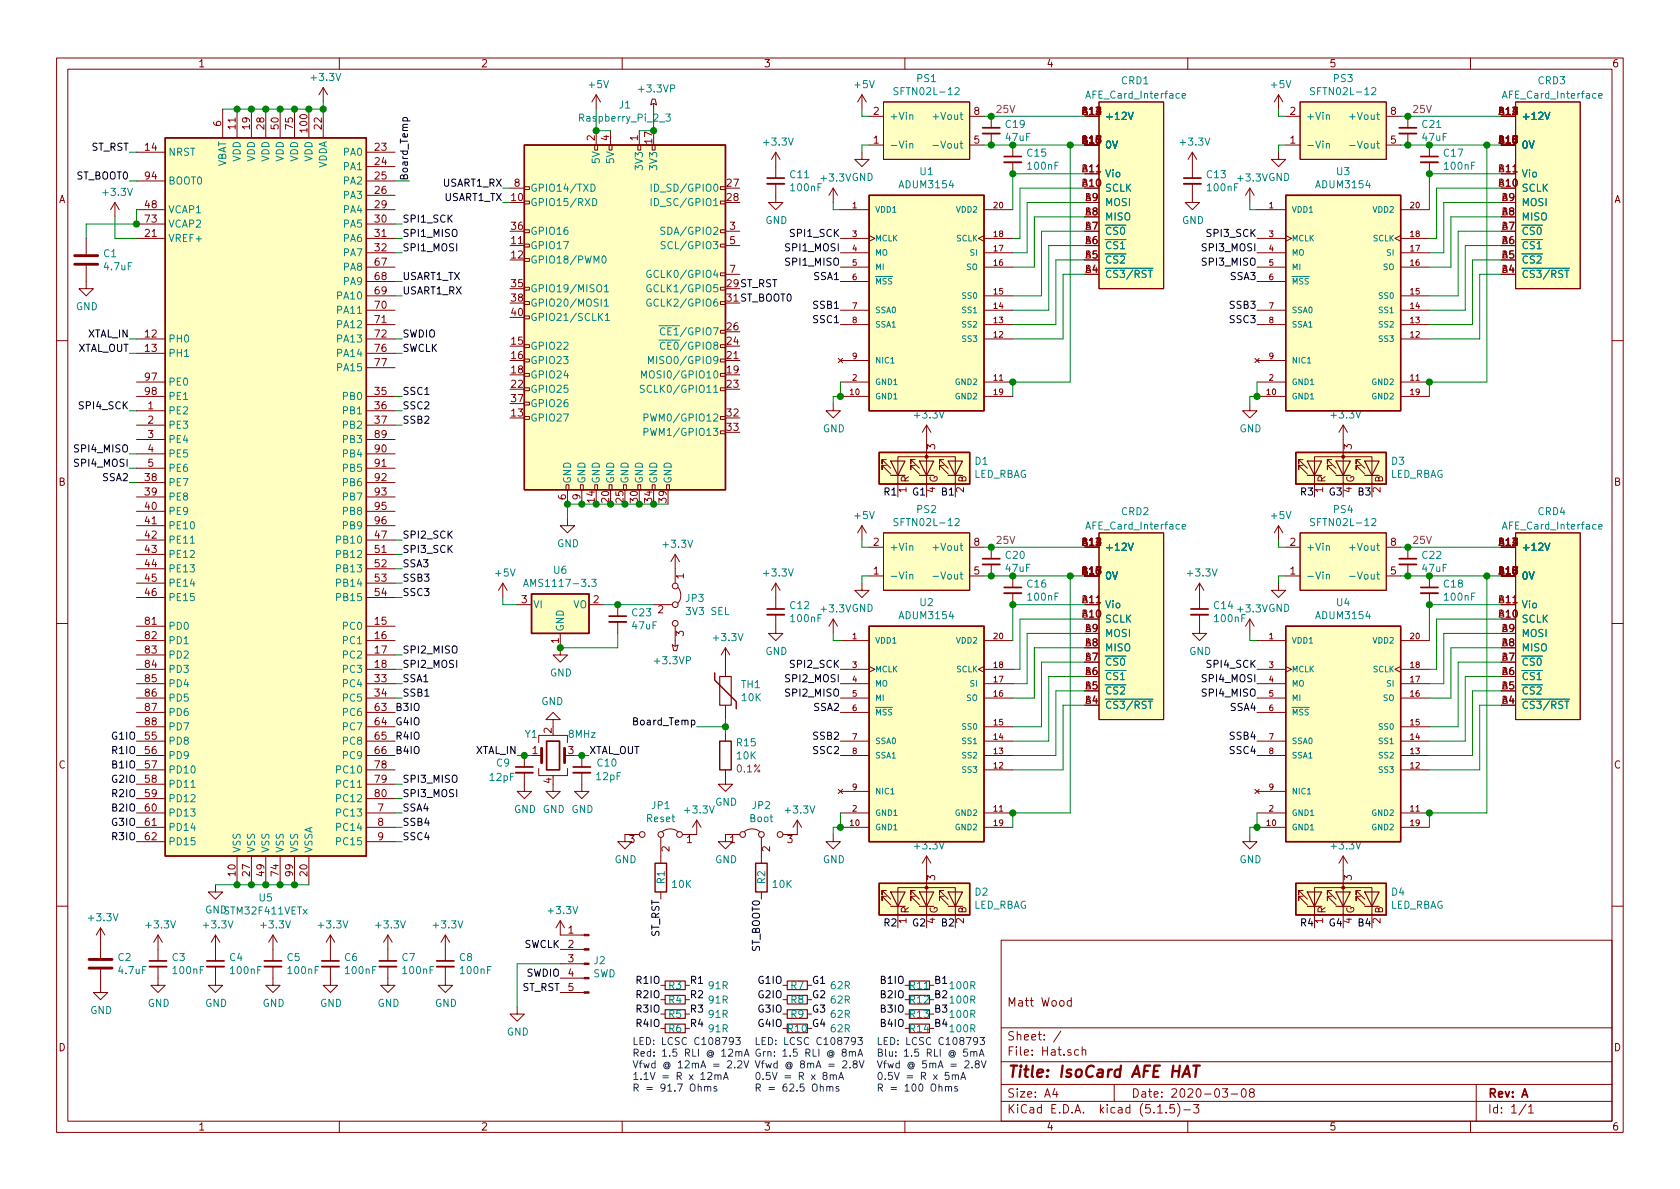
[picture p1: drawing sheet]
<svg xmlns="http://www.w3.org/2000/svg" width="297mm" height="210mm" viewBox="0 0 297 210" stroke-linecap="round" stroke-linejoin="round" font-family="sans-serif">
<defs><g id="words">
<text font-size="2.8" fill="#840000" x="178" y="190.5">Title: IsoCard AFE HAT</text>
<g font-size="2.1" fill="#840000">
<text x="178" y="178">Matt Wood</text>
<text x="178" y="184">Sheet: /</text>
<text x="178" y="186.7">File: Hat.sch</text>
<text x="178" y="196.9">KiCad E.D.A. kicad (5.1.5)-3</text>
<text x="178" y="194.1">Size: A4</text>
<text x="200" y="194.1">Date: 2020-03-08</text>
<text x="263" y="194.1">Rev: A</text>
<text x="263" y="196.9">Id: 1/1</text>
</g>
<g font-size="1.8" fill="#840000">
<text x="35" y="11.9">1</text>
<text x="85" y="11.9">2</text>
<text x="135" y="11.9">3</text>
<text x="185" y="11.9">4</text>
<text x="235" y="11.9">5</text>
<text x="285" y="11.9">6</text>
<text x="39.1" y="22.3" transform="rotate(-90 39.1 22.3)">6</text>
<text x="41.7" y="22.8" transform="rotate(-90 41.7 22.8)">11</text>
<text x="44.2" y="22.8" transform="rotate(-90 44.2 22.8)">19</text>
<text x="46.7" y="22.8" transform="rotate(-90 46.7 22.8)">28</text>
<text x="49.3" y="22.8" transform="rotate(-90 49.3 22.8)">50</text>
<text x="51.8" y="22.8" transform="rotate(-90 51.8 22.8)">75</text>
<text x="54.4" y="23.3" transform="rotate(-90 54.4 23.3)">100</text>
<text x="56.9" y="22.8" transform="rotate(-90 56.9 22.8)">22</text>
<text x="154.5" y="20.3">2</text>
<text x="172.2" y="20.3">8</text>
<text x="191.4" y="20.3">B12</text>
<text x="193.6" y="20.3">4</text>
<text x="228.1" y="20.3">2</text>
<text x="245.9" y="20.3">8</text>
<text x="265.1" y="20.3">B12</text>
<text x="267.2" y="20.3">4</text>
<text x="25.7" y="26.7">14</text>
<text x="66.3" y="26.7">23</text>
<text x="66.3" y="29.2">24</text>
<text x="105.2" y="24.9" transform="rotate(-90 105.2 24.9)">2</text>
<text x="107.7" y="24.9" transform="rotate(-90 107.7 24.9)">4</text>
<text x="112.8" y="24.9" transform="rotate(-90 112.8 24.9)">1</text>
<text x="115.3" y="25.3" transform="rotate(-90 115.3 25.3)">17</text>
<text x="154.5" y="25.4">1</text>
<text x="172.2" y="25.4">5</text>
<text x="191.4" y="25.4">B15</text>
<text x="193.6" y="25.4">7</text>
<text x="228.1" y="25.4">1</text>
<text x="245.9" y="25.4">5</text>
<text x="265.1" y="25.4">B15</text>
<text x="267.2" y="25.4">7</text>
<text x="10.4" y="35.9">A</text>
<text x="25.7" y="31.7">94</text>
<text x="66.3" y="31.7">25</text>
<text x="66.3" y="34.3">26</text>
<text x="90.5" y="35.6">10</text>
<text x="91" y="33">8</text>
<text x="128.6" y="33">27</text>
<text x="128.6" y="35.6">28</text>
<text x="191.4" y="33">B10</text>
<text x="191.4" y="30.5">B11</text>
<text x="191.9" y="35.6">B9</text>
<text x="265.1" y="33">B10</text>
<text x="265.1" y="30.5">B11</text>
<text x="265.6" y="35.6">B9</text>
<text x="285.4" y="35.9">A</text>
<text x="25.7" y="36.8">48</text>
<text x="25.7" y="39.4">73</text>
<text x="25.7" y="41.9">21</text>
<text x="66.3" y="36.8">29</text>
<text x="66.3" y="39.4">30</text>
<text x="66.3" y="41.9">31</text>
<text x="90.5" y="40.6">36</text>
<text x="129.1" y="40.6">3</text>
<text x="191.9" y="40.6">B7</text>
<text x="191.9" y="38.1">B8</text>
<text x="265.6" y="40.6">B7</text>
<text x="265.6" y="38.1">B8</text>
<text x="66.3" y="44.4">32</text>
<text x="66.3" y="47">67</text>
<text x="90.5" y="43.2">11</text>
<text x="90.5" y="45.7">12</text>
<text x="129.1" y="43.2">5</text>
<text x="191.9" y="45.7">B5</text>
<text x="191.9" y="43.2">B6</text>
<text x="265.6" y="45.7">B5</text>
<text x="265.6" y="43.2">B6</text>
<text x="66.3" y="52.1">69</text>
<text x="66.3" y="49.5">68</text>
<text x="90.5" y="50.8">35</text>
<text x="90.5" y="53.3">38</text>
<text x="129.1" y="48.3">7</text>
<text x="191.9" y="48.3">B4</text>
<text x="265.6" y="48.3">B4</text>
<text x="25.7" y="59.7">12</text>
<text x="66.3" y="54.6">70</text>
<text x="66.3" y="57.1">71</text>
<text x="66.3" y="59.7">72</text>
<text x="90.5" y="55.9">40</text>
<text x="128.6" y="58.4">26</text>
<text x="25.7" y="62.2">13</text>
<text x="66.3" y="62.2">76</text>
<text x="66.3" y="64.8">77</text>
<text x="90.5" y="61">15</text>
<text x="90.5" y="63.5">16</text>
<text x="128.6" y="63.5">21</text>
<text x="128.6" y="61">24</text>
<text x="25.7" y="67.3">97</text>
<text x="25.7" y="69.8">98</text>
<text x="66.3" y="69.8">35</text>
<text x="90.5" y="66">18</text>
<text x="90.5" y="68.6">22</text>
<text x="90.5" y="71.1">37</text>
<text x="128.6" y="66">19</text>
<text x="128.6" y="68.6">23</text>
<text x="26.2" y="72.4">1</text>
<text x="26.2" y="74.9">2</text>
<text x="26.2" y="77.5">3</text>
<text x="66.3" y="72.4">36</text>
<text x="66.3" y="74.9">37</text>
<text x="66.3" y="77.5">89</text>
<text x="90.5" y="73.7">13</text>
<text x="128.6" y="73.7">32</text>
<text x="128.6" y="76.2">33</text>
<text x="26.2" y="80">4</text>
<text x="26.2" y="82.5">5</text>
<text x="66.3" y="80">90</text>
<text x="66.3" y="82.5">91</text>
<text x="165.4" y="79.5" transform="rotate(-90 165.4 79.5)">3</text>
<text x="239" y="79.5" transform="rotate(-90 239 79.5)">3</text>
<text x="10.4" y="85.9">B</text>
<text x="25.7" y="85.1">38</text>
<text x="25.7" y="87.6">39</text>
<text x="66.3" y="85.1">92</text>
<text x="66.3" y="87.6">93</text>
<text x="100.1" y="88.4" transform="rotate(-90 100.1 88.4)">6</text>
<text x="102.6" y="88.4" transform="rotate(-90 102.6 88.4)">9</text>
<text x="105.2" y="88.8" transform="rotate(-90 105.2 88.8)">14</text>
<text x="107.7" y="88.8" transform="rotate(-90 107.7 88.8)">20</text>
<text x="110.2" y="88.8" transform="rotate(-90 110.2 88.8)">25</text>
<text x="112.8" y="88.8" transform="rotate(-90 112.8 88.8)">30</text>
<text x="115.3" y="88.8" transform="rotate(-90 115.3 88.8)">34</text>
<text x="117.9" y="88.8" transform="rotate(-90 117.9 88.8)">39</text>
<text x="160.3" y="87.1" transform="rotate(-90 160.3 87.1)">1</text>
<text x="160.7" y="85.3" transform="rotate(-90 160.7 85.3)">R</text>
<text x="165.4" y="87.1" transform="rotate(-90 165.4 87.1)">4</text>
<text x="165.8" y="85.4" transform="rotate(-90 165.8 85.4)">G</text>
<text x="170.4" y="87.1" transform="rotate(-90 170.4 87.1)">2</text>
<text x="170.9" y="85.3" transform="rotate(-90 170.9 85.3)">B</text>
<text x="233.9" y="87.1" transform="rotate(-90 233.9 87.1)">1</text>
<text x="234.4" y="85.3" transform="rotate(-90 234.4 85.3)">R</text>
<text x="239" y="87.1" transform="rotate(-90 239 87.1)">4</text>
<text x="239.4" y="85.4" transform="rotate(-90 239.4 85.4)">G</text>
<text x="244.1" y="87.1" transform="rotate(-90 244.1 87.1)">2</text>
<text x="244.5" y="85.3" transform="rotate(-90 244.5 85.3)">B</text>
<text x="285.4" y="85.9">B</text>
<text x="25.7" y="92.7">41</text>
<text x="25.7" y="95.2">42</text>
<text x="25.7" y="90.2">40</text>
<text x="66.3" y="95.2">47</text>
<text x="66.3" y="90.2">95</text>
<text x="66.3" y="92.7">96</text>
<text x="25.7" y="97.8">43</text>
<text x="25.7" y="100.3">44</text>
<text x="66.3" y="97.8">51</text>
<text x="66.3" y="100.3">52</text>
<text x="154.5" y="101.6">1</text>
<text x="154.5" y="96.5">2</text>
<text x="172.2" y="101.6">5</text>
<text x="172.2" y="96.5">8</text>
<text x="191.4" y="96.5">B12</text>
<text x="191.4" y="101.6">B15</text>
<text x="193.6" y="96.5">4</text>
<text x="193.6" y="101.6">7</text>
<text x="228.1" y="101.6">1</text>
<text x="228.1" y="96.5">2</text>
<text x="245.9" y="101.6">5</text>
<text x="245.9" y="96.5">8</text>
<text x="265.1" y="96.5">B12</text>
<text x="265.1" y="101.6">B15</text>
<text x="267.2" y="96.5">4</text>
<text x="267.2" y="101.6">7</text>
<text x="25.7" y="102.9">45</text>
<text x="25.7" y="105.4">46</text>
<text x="66.3" y="102.9">53</text>
<text x="66.3" y="105.4">54</text>
<text x="92.2" y="106.7">3</text>
<text x="104.9" y="106.7">2</text>
<text x="120.9" y="102.3" transform="rotate(-90 120.9 102.3)">1</text>
<text x="191.4" y="106.7">B11</text>
<text x="265.1" y="106.7">B11</text>
<text x="25.7" y="110.5">81</text>
<text x="25.7" y="113">82</text>
<text x="66.3" y="110.5">15</text>
<text x="66.3" y="113">16</text>
<text x="98.8" y="113.8" transform="rotate(-90 98.8 113.8)">1</text>
<text x="116.4" y="108.5">2</text>
<text x="120.9" y="112.5" transform="rotate(-90 120.9 112.5)">3</text>
<text x="191.4" y="109.2">B10</text>
<text x="191.9" y="111.8">B9</text>
<text x="265.1" y="109.2">B10</text>
<text x="265.6" y="111.8">B9</text>
<text x="25.7" y="115.6">83</text>
<text x="25.7" y="118.1">84</text>
<text x="66.3" y="115.6">17</text>
<text x="66.3" y="118.1">18</text>
<text x="191.9" y="119.4">B6</text>
<text x="191.9" y="116.8">B7</text>
<text x="191.9" y="114.3">B8</text>
<text x="265.6" y="119.4">B6</text>
<text x="265.6" y="116.8">B7</text>
<text x="265.6" y="114.3">B8</text>
<text x="25.7" y="120.6">85</text>
<text x="25.7" y="123.2">86</text>
<text x="25.7" y="125.7">87</text>
<text x="66.3" y="120.6">33</text>
<text x="66.3" y="123.2">34</text>
<text x="66.3" y="125.7">63</text>
<text x="191.9" y="124.5">B4</text>
<text x="191.9" y="121.9">B5</text>
<text x="265.6" y="124.5">B4</text>
<text x="265.6" y="121.9">B5</text>
<text x="25.7" y="128.3">88</text>
<text x="25.7" y="130.8">55</text>
<text x="66.3" y="128.3">64</text>
<text x="66.3" y="130.8">65</text>
<text x="97.5" y="129.6" transform="rotate(-90 97.5 129.6)">2</text>
<text x="10.4" y="135.9">C</text>
<text x="25.7" y="135.9">57</text>
<text x="25.7" y="133.3">56</text>
<text x="66.3" y="135.9">78</text>
<text x="66.3" y="133.3">66</text>
<text x="94.1" y="133.3">1</text>
<text x="100.5" y="133.3">3</text>
<text x="285.4" y="135.9">C</text>
<text x="25.7" y="138.4">58</text>
<text x="25.7" y="141">59</text>
<text x="25.7" y="143.5">60</text>
<text x="66.3" y="138.4">79</text>
<text x="66.3" y="141">80</text>
<text x="66.8" y="143.5">7</text>
<text x="97.5" y="138.5" transform="rotate(-90 97.5 138.5)">4</text>
<text x="25.7" y="146">61</text>
<text x="25.7" y="148.6">62</text>
<text x="66.8" y="146">8</text>
<text x="66.8" y="148.6">9</text>
<text x="111.3" y="149.1">3</text>
<text x="121.4" y="149.1">1</text>
<text x="129.1" y="149.1">1</text>
<text x="139.2" y="149.1">3</text>
<text x="41.7" y="154.9" transform="rotate(-90 41.7 154.9)">10</text>
<text x="44.2" y="154.9" transform="rotate(-90 44.2 154.9)">27</text>
<text x="46.7" y="154.9" transform="rotate(-90 46.7 154.9)">49</text>
<text x="49.3" y="154.9" transform="rotate(-90 49.3 154.9)">74</text>
<text x="51.8" y="154.9" transform="rotate(-90 51.8 154.9)">99</text>
<text x="54.4" y="154.9" transform="rotate(-90 54.4 154.9)">20</text>
<text x="118.4" y="150.6" transform="rotate(-90 118.4 150.6)">2</text>
<text x="136.1" y="150.6" transform="rotate(-90 136.1 150.6)">2</text>
<text x="165.4" y="155.7" transform="rotate(-90 165.4 155.7)">3</text>
<text x="239" y="155.7" transform="rotate(-90 239 155.7)">3</text>
<text x="160.7" y="161.5" transform="rotate(-90 160.7 161.5)">R</text>
<text x="165.8" y="161.6" transform="rotate(-90 165.8 161.6)">G</text>
<text x="170.9" y="161.5" transform="rotate(-90 170.9 161.5)">B</text>
<text x="234.4" y="161.5" transform="rotate(-90 234.4 161.5)">R</text>
<text x="239.4" y="161.6" transform="rotate(-90 239.4 161.6)">G</text>
<text x="244.5" y="161.5" transform="rotate(-90 244.5 161.5)">B</text>
<text x="100.5" y="165.1">1</text>
<text x="100.5" y="167.6">2</text>
<text x="160.3" y="163.3" transform="rotate(-90 160.3 163.3)">1</text>
<text x="165.4" y="163.3" transform="rotate(-90 165.4 163.3)">4</text>
<text x="170.4" y="163.3" transform="rotate(-90 170.4 163.3)">2</text>
<text x="233.9" y="163.3" transform="rotate(-90 233.9 163.3)">1</text>
<text x="239" y="163.3" transform="rotate(-90 239 163.3)">4</text>
<text x="244.1" y="163.3" transform="rotate(-90 244.1 163.3)">2</text>
<text x="100.5" y="170.2">3</text>
<text x="100.5" y="172.7">4</text>
<text x="100.5" y="175.3">5</text>
<text x="10.4" y="185.9">D</text>
<text x="285.4" y="185.9">D</text>
<text x="35" y="199.9">1</text>
<text x="85" y="199.9">2</text>
<text x="135" y="199.9">3</text>
<text x="185" y="199.9">4</text>
<text x="235" y="199.9">5</text>
<text x="285" y="199.9">6</text>
</g>
<g font-size="1.8" fill="#008484">
<text x="55.2" y="14.3">+3.3V</text>
<text x="104.2" y="15.6">+5V</text>
<text x="113.2" y="16.4">+3.3VP</text>
<text x="151.2" y="15.6">+5V</text>
<text x="158.7" y="16.8">SFTN02L-12</text>
<text x="162.2" y="14.5">PS1</text>
<text x="192.4" y="17.4">AFE_Card_Interface</text>
<text x="198.3" y="14.9">CRD1</text>
<text x="224.8" y="15.6">+5V</text>
<text x="232.4" y="16.8">SFTN02L-12</text>
<text x="235.8" y="14.5">PS3</text>
<text x="266.1" y="17.4">AFE_Card_Interface</text>
<text x="272" y="14.9">CRD3</text>
<text x="102.8" y="21.5">Raspberry_Pi_2_3</text>
<text x="109.5" y="19.2">J1</text>
<text x="157.2" y="21.2">+Vin</text>
<text x="165.5" y="21.2">+Vout</text>
<text x="177.9" y="22.6">C19</text>
<text x="195.3" y="21.2">+12V</text>
<text x="230.9" y="21.2">+Vin</text>
<text x="239.1" y="21.2">+Vout</text>
<text x="251.5" y="22.6">C21</text>
<text x="269" y="21.2">+12V</text>
<text x="29.7" y="27.6">NRST</text>
<text x="40" y="29.7" transform="rotate(-90 40 29.7)">VBAT</text>
<text x="42.5" y="28.6" transform="rotate(-90 42.5 28.6)">VDD</text>
<text x="45.1" y="28.6" transform="rotate(-90 45.1 28.6)">VDD</text>
<text x="47.6" y="28.6" transform="rotate(-90 47.6 28.6)">VDD</text>
<text x="50.2" y="28.6" transform="rotate(-90 50.2 28.6)">VDD</text>
<text x="52.7" y="28.6" transform="rotate(-90 52.7 28.6)">VDD</text>
<text x="55.2" y="28.6" transform="rotate(-90 55.2 28.6)">VDD</text>
<text x="57.8" y="29.9" transform="rotate(-90 57.8 29.9)">VDDA</text>
<text x="60.8" y="27.6">PA0</text>
<text x="106" y="28.8" transform="rotate(-90 106 28.8)">5V</text>
<text x="108.6" y="28.8" transform="rotate(-90 108.6 28.8)">5V</text>
<text x="113.7" y="29.8" transform="rotate(-90 113.7 29.8)">3V3</text>
<text x="116.2" y="29.8" transform="rotate(-90 116.2 29.8)">3V3</text>
<text x="135.2" y="25.7">+3.3V</text>
<text x="157.2" y="26.3">-Vin</text>
<text x="165.9" y="26.3">-Vout</text>
<text x="177.9" y="24.9">47uF</text>
<text x="181.7" y="27.7">C15</text>
<text x="195.3" y="26.3">0V</text>
<text x="208.9" y="25.7">+3.3V</text>
<text x="230.9" y="26.3">-Vin</text>
<text x="239.6" y="26.3">-Vout</text>
<text x="251.6" y="24.9">47uF</text>
<text x="255.3" y="27.7">C17</text>
<text x="269" y="26.3">0V</text>
<text x="18.4" y="34.6">+3.3V</text>
<text x="29.7" y="32.6">BOOT0</text>
<text x="60.8" y="30.1">PA1</text>
<text x="60.8" y="32.6">PA2</text>
<text x="60.8" y="35.2">PA3</text>
<text x="93.7" y="33.9">GPIO14/TXD</text>
<text x="116.2" y="33.9">ID_SD/GPIO0</text>
<text x="139.8" y="31.5">C11</text>
<text x="140" y="33.8">100nF</text>
<text x="145.4" y="32.1">+3.3V GND</text>
<text x="159.2" y="33.3">ADUM3154</text>
<text x="162.7" y="31">U1</text>
<text x="181.9" y="30">100nF</text>
<text x="195.3" y="33.9">SCLK</text>
<text x="195.3" y="31.4">Vio</text>
<text x="213.4" y="31.5">C13</text>
<text x="213.6" y="33.8">100nF</text>
<text x="219" y="32.1">+3.3V GND</text>
<text x="232.9" y="33.3">ADUM3154</text>
<text x="236.4" y="31">U3</text>
<text x="255.5" y="30">100nF</text>
<text x="269" y="33.9">SCLK</text>
<text x="269" y="31.4">Vio</text>
<text x="29.7" y="37.7">VCAP1</text>
<text x="29.7" y="40.3">VCAP2</text>
<text x="60.8" y="37.7">PA4</text>
<text x="60.8" y="40.3">PA5</text>
<text x="93.7" y="36.4">GPIO15/RXD</text>
<text x="93.7" y="41.5">GPIO16</text>
<text x="116.2" y="36.4">ID_SC/GPIO1</text>
<text x="117.6" y="41.5">SDA/GPIO2</text>
<text x="135.3" y="39.6">GND</text>
<text x="195.3" y="41.5">CS0</text>
<text x="195.3" y="39">MISO</text>
<text x="195.3" y="36.4">MOSI</text>
<text x="209" y="39.6">GND</text>
<text x="269" y="41.5">CS0</text>
<text x="269" y="39">MISO</text>
<text x="269" y="36.4">MOSI</text>
<text x="18.4" y="45.5">C1</text>
<text x="18.5" y="47.8">4.7uF</text>
<text x="29.7" y="42.8">VREF+</text>
<text x="60.8" y="42.8">PA6</text>
<text x="60.8" y="45.3">PA7</text>
<text x="60.8" y="47.9">PA8</text>
<text x="93.7" y="44.1">GPIO17</text>
<text x="93.7" y="46.6">GPIO18/PWM0</text>
<text x="117.8" y="44.1">SCL/GPIO3</text>
<text x="195.3" y="46.6">CS2</text>
<text x="195.3" y="44.1">CS1</text>
<text x="269" y="46.6">CS2</text>
<text x="269" y="44.1">CS1</text>
<text x="59.8" y="53">PA10</text>
<text x="60.8" y="50.4">PA9</text>
<text x="93.7" y="51.7">GPIO19/MISO1</text>
<text x="115.4" y="51.7">GCLK1/GPIO5</text>
<text x="115.4" y="49.1">GCLK0/GPIO4</text>
<text x="195.3" y="49.1">CS3/RST</text>
<text x="269" y="49.1">CS3/RST</text>
<text x="13.4" y="54.9">GND</text>
<text x="59.8" y="55.5">PA11</text>
<text x="59.8" y="58">PA12</text>
<text x="93.7" y="54.2">GPIO20/MOSI1</text>
<text x="93.7" y="56.8">GPIO21/SCLK1</text>
<text x="115.4" y="54.2">GCLK2/GPIO6</text>
<text x="117.9" y="59.3">CE1/GPIO7</text>
<text x="29.7" y="60.6">PH0</text>
<text x="29.7" y="63.1">PH1</text>
<text x="59.8" y="60.6">PA13</text>
<text x="59.8" y="63.1">PA14</text>
<text x="59.8" y="65.7">PA15</text>
<text x="93.7" y="61.8">GPIO22</text>
<text x="93.7" y="64.4">GPIO23</text>
<text x="115.8" y="64.4">MISO0/GPIO9</text>
<text x="117.9" y="61.8">CE0/GPIO8</text>
<text x="29.7" y="68.2">PE0</text>
<text x="29.7" y="70.7">PE1</text>
<text x="60.8" y="70.7">PB0</text>
<text x="93.7" y="66.9">GPIO24</text>
<text x="93.7" y="69.5">GPIO25</text>
<text x="114.6" y="69.5">SCLK0/GPIO11</text>
<text x="114.9" y="66.9">MOSI0/GPIO10</text>
<text x="29.7" y="73.3">PE2</text>
<text x="29.7" y="75.8">PE3</text>
<text x="60.8" y="73.3">PB1</text>
<text x="60.8" y="75.8">PB2</text>
<text x="93.7" y="74.5">GPIO27</text>
<text x="93.7" y="72">GPIO26</text>
<text x="115.1" y="74.5">PWM0/GPIO12</text>
<text x="115.1" y="77.1">PWM1/GPIO13</text>
<text x="145.5" y="76.4">GND</text>
<text x="161.9" y="74">+3.3V</text>
<text x="219.2" y="76.4">GND</text>
<text x="235.5" y="74">+3.3V</text>
<text x="29.7" y="78.4">PE4</text>
<text x="29.7" y="80.9">PE5</text>
<text x="29.7" y="83.4">PE6</text>
<text x="60.8" y="78.4">PB3</text>
<text x="60.8" y="80.9">PB4</text>
<text x="60.8" y="83.4">PB5</text>
<text x="172.4" y="82.2">D1</text>
<text x="246.1" y="82.2">D3</text>
<text x="29.7" y="86">PE7</text>
<text x="29.7" y="88.5">PE8</text>
<text x="60.8" y="86">PB6</text>
<text x="60.8" y="88.5">PB7</text>
<text x="101" y="85.6" transform="rotate(-90 101 85.6)">GND</text>
<text x="103.5" y="85.6" transform="rotate(-90 103.5 85.6)">GND</text>
<text x="106" y="85.6" transform="rotate(-90 106 85.6)">GND</text>
<text x="108.6" y="85.6" transform="rotate(-90 108.6 85.6)">GND</text>
<text x="111.1" y="85.6" transform="rotate(-90 111.1 85.6)">GND</text>
<text x="113.7" y="85.6" transform="rotate(-90 113.7 85.6)">GND</text>
<text x="116.2" y="85.6" transform="rotate(-90 116.2 85.6)">GND</text>
<text x="118.7" y="85.6" transform="rotate(-90 118.7 85.6)">GND</text>
<text x="172.1" y="84.5">LED_RBAG</text>
<text x="245.7" y="84.5">LED_RBAG</text>
<text x="29.7" y="93.6">PE10</text>
<text x="29.7" y="91.1">PE9</text>
<text x="60.8" y="91.1">PB8</text>
<text x="60.8" y="93.6">PB9</text>
<text x="151.2" y="91.8">+5V</text>
<text x="158.7" y="93">SFTN02L-12</text>
<text x="162.2" y="90.7">PS2</text>
<text x="192.4" y="93.6">AFE_Card_Interface</text>
<text x="198.3" y="91.1">CRD2</text>
<text x="224.8" y="91.8">+5V</text>
<text x="232.4" y="93">SFTN02L-12</text>
<text x="235.8" y="90.7">PS4</text>
<text x="266.1" y="93.6">AFE_Card_Interface</text>
<text x="272" y="91.1">CRD4</text>
<text x="29.7" y="96.1">PE11</text>
<text x="29.7" y="98.7">PE12</text>
<text x="29.7" y="101.2">PE13</text>
<text x="59.8" y="96.1">PB10</text>
<text x="59.8" y="98.7">PB12</text>
<text x="59.8" y="101.2">PB13</text>
<text x="87.7" y="101.9">+5V</text>
<text x="97.9" y="101.5">U6</text>
<text x="98.5" y="96.8">GND</text>
<text x="117.4" y="96.9">+3.3V</text>
<text x="135.2" y="101.9">+3.3V</text>
<text x="157.2" y="97.4">+Vin</text>
<text x="165.5" y="97.4">+Vout</text>
<text x="177.9" y="98.8">C20</text>
<text x="177.9" y="101.1">47uF</text>
<text x="195.3" y="97.4">+12V</text>
<text x="210.1" y="101.9">+3.3V</text>
<text x="230.9" y="97.4">+Vin</text>
<text x="239.1" y="97.4">+Vout</text>
<text x="251.5" y="98.8">C22</text>
<text x="251.6" y="101.1">47uF</text>
<text x="269" y="97.4">+12V</text>
<text x="29.7" y="103.8">PE14</text>
<text x="29.7" y="106.3">PE15</text>
<text x="59.8" y="103.8">PB14</text>
<text x="59.8" y="106.3">PB15</text>
<text x="93.6" y="103.8">AMS1117-3.3</text>
<text x="94.2" y="107.6">VI</text>
<text x="101.3" y="107.6">VO</text>
<text x="121.3" y="106.4">JP3</text>
<text x="139.8" y="107.7">C12</text>
<text x="157.2" y="102.5">-Vin</text>
<text x="162.7" y="107.2">U2</text>
<text x="165.9" y="102.5">-Vout</text>
<text x="181.7" y="103.9">C16</text>
<text x="181.9" y="106.2">100nF</text>
<text x="195.3" y="107.6">Vio</text>
<text x="195.3" y="102.5">0V</text>
<text x="214.7" y="107.7">C14</text>
<text x="230.9" y="102.5">-Vin</text>
<text x="236.4" y="107.2">U4</text>
<text x="239.6" y="102.5">-Vout</text>
<text x="255.3" y="103.9">C18</text>
<text x="255.5" y="106.2">100nF</text>
<text x="269" y="107.6">Vio</text>
<text x="269" y="102.5">0V</text>
<text x="29.7" y="111.4">PD0</text>
<text x="29.7" y="113.9">PD1</text>
<text x="60.8" y="111.4">PC0</text>
<text x="60.8" y="113.9">PC1</text>
<text x="99.7" y="111.8" transform="rotate(-90 99.7 111.8)">GND</text>
<text x="111.8" y="109">C23</text>
<text x="111.9" y="111.3">47uF</text>
<text x="121.5" y="108.8">3V3 SEL</text>
<text x="126.3" y="113.4">+3.3V</text>
<text x="140" y="110">100nF</text>
<text x="145.4" y="108.3">+3.3V GND</text>
<text x="159.2" y="109.5">ADUM3154</text>
<text x="195.3" y="110.1">SCLK</text>
<text x="195.3" y="112.6">MOSI</text>
<text x="214.9" y="110">100nF</text>
<text x="219" y="108.3">+3.3V GND</text>
<text x="232.9" y="109.5">ADUM3154</text>
<text x="269" y="110.1">SCLK</text>
<text x="269" y="112.6">MOSI</text>
<text x="29.7" y="116.5">PD2</text>
<text x="29.7" y="119">PD3</text>
<text x="60.8" y="116.5">PC2</text>
<text x="60.8" y="119">PC3</text>
<text x="97.2" y="119.6">GND</text>
<text x="116" y="117.5">+3.3VP</text>
<text x="135.3" y="115.8">GND</text>
<text x="195.3" y="117.7">CS0</text>
<text x="195.3" y="115.2">MISO</text>
<text x="210.3" y="115.8">GND</text>
<text x="269" y="117.7">CS0</text>
<text x="269" y="115.2">MISO</text>
<text x="29.7" y="121.5">PD4</text>
<text x="29.7" y="124.1">PD5</text>
<text x="60.8" y="121.5">PC4</text>
<text x="60.8" y="124.1">PC5</text>
<text x="95.7" y="124.7">GND</text>
<text x="131.1" y="121.7">TH1</text>
<text x="131.2" y="124">10K</text>
<text x="195.3" y="125.3">CS3/RST</text>
<text x="195.3" y="122.8">CS2</text>
<text x="195.3" y="120.3">CS1</text>
<text x="269" y="125.3">CS3/RST</text>
<text x="269" y="122.8">CS2</text>
<text x="269" y="120.3">CS1</text>
<text x="29.7" y="126.6">PD6</text>
<text x="29.7" y="129.2">PD7</text>
<text x="29.7" y="131.7">PD8</text>
<text x="60.8" y="126.6">PC6</text>
<text x="60.8" y="129.2">PC7</text>
<text x="60.8" y="131.7">PC8</text>
<text x="92.9" y="130.5">Y1</text>
<text x="100.6" y="130.5">8MHz</text>
<text x="130.3" y="132">R15</text>
<text x="29.7" y="136.8">PD10</text>
<text x="29.7" y="134.2">PD9</text>
<text x="59.8" y="136.8">PC10</text>
<text x="60.8" y="134.2">PC9</text>
<text x="87.8" y="135.6">C9</text>
<text x="105.5" y="138">12pF</text>
<text x="105.7" y="135.6">C10</text>
<text x="130.3" y="134.3">10K</text>
<text x="29.7" y="139.3">PD11</text>
<text x="29.7" y="141.9">PD12</text>
<text x="59.8" y="139.3">PC11</text>
<text x="59.8" y="141.9">PC12</text>
<text x="86.7" y="138.1">12pF</text>
<text x="90.9" y="143.8">GND GND GND</text>
<text x="115.3" y="143.1">JP1</text>
<text x="121.2" y="143.9">+3.3V</text>
<text x="126.4" y="142.5">GND</text>
<text x="133" y="143.1">JP2</text>
<text x="139" y="143.9">+3.3V</text>
<text x="29.7" y="144.4">PD13</text>
<text x="29.7" y="146.9">PD14</text>
<text x="29.7" y="149.5">PD15</text>
<text x="59.8" y="144.4">PC13</text>
<text x="59.8" y="146.9">PC14</text>
<text x="59.8" y="149.5">PC15</text>
<text x="114.4" y="145.4">Reset</text>
<text x="132.6" y="145.4">Boot</text>
<text x="42.5" y="150.9" transform="rotate(-90 42.5 150.9)">VSS</text>
<text x="45.1" y="150.9" transform="rotate(-90 45.1 150.9)">VSS</text>
<text x="47.6" y="150.9" transform="rotate(-90 47.6 150.9)">VSS</text>
<text x="50.2" y="150.9" transform="rotate(-90 50.2 150.9)">VSS</text>
<text x="52.7" y="150.9" transform="rotate(-90 52.7 150.9)">VSS</text>
<text x="55.2" y="150.9" transform="rotate(-90 55.2 150.9)">VSSA</text>
<text x="108.7" y="152.6">GND</text>
<text x="126.4" y="152.6">GND</text>
<text x="145.5" y="152.6">GND</text>
<text x="161.9" y="150.2">+3.3V</text>
<text x="219.2" y="152.6">GND</text>
<text x="235.5" y="150.2">+3.3V</text>
<text x="36.3" y="161.5">GNDSTM32F411VETx</text>
<text x="45.9" y="159.4">U5</text>
<text x="97.1" y="161.6">+3.3V</text>
<text x="117.5" y="156.3" transform="rotate(-90 117.5 156.3)">R1</text>
<text x="118.9" y="157">10K</text>
<text x="135.3" y="156.3" transform="rotate(-90 135.3 156.3)">R2</text>
<text x="136.7" y="157">10K</text>
<text x="172.1" y="160.7">LED_RBAG</text>
<text x="172.4" y="158.4">D2</text>
<text x="245.7" y="160.7">LED_RBAG</text>
<text x="246.1" y="158.4">D4</text>
<text x="15.8" y="162.9">+3.3V</text>
<text x="26" y="164.2">+3.3V</text>
<text x="36.1" y="164.2">+3.3V</text>
<text x="46.3" y="164.2">+3.3V</text>
<text x="56.5" y="164.2">+3.3V</text>
<text x="66.6" y="164.2">+3.3V</text>
<text x="76.8" y="164.2">+3.3V</text>
<text x="20.9" y="169.9">C2</text>
<text x="21.1" y="172.3">4.7uF</text>
<text x="30.5" y="169.9">C3</text>
<text x="30.7" y="172.3">100nF</text>
<text x="40.6" y="169.9">C4</text>
<text x="40.9" y="172.3">100nF</text>
<text x="50.8" y="169.9">C5</text>
<text x="51.1" y="172.3">100nF</text>
<text x="61" y="169.9">C6</text>
<text x="61.2" y="172.3">100nF</text>
<text x="71.1" y="169.9">C7</text>
<text x="71.4" y="172.3">100nF</text>
<text x="81.3" y="169.9">C8</text>
<text x="81.5" y="172.3">100nF</text>
<text x="104.8" y="172.8">SWD</text>
<text x="105.1" y="170.5">J2</text>
<text x="16" y="179.3">GND</text>
<text x="26.1" y="178">GND</text>
<text x="36.3" y="178">GND</text>
<text x="46.4" y="178">GND</text>
<text x="56.6" y="178">GND</text>
<text x="66.8" y="178">GND</text>
<text x="76.9" y="178">GND</text>
<text x="118.3" y="174.9">R3</text>
<text x="118.3" y="177.5">R4</text>
<text x="125.4" y="174.9">91R</text>
<text x="125.4" y="177.5">91R</text>
<text x="139.9" y="174.9">R7</text>
<text x="139.9" y="177.5">R8</text>
<text x="147" y="174.9">62R</text>
<text x="147" y="177.5">62R</text>
<text x="160.9" y="174.9">R11</text>
<text x="160.9" y="177.5">R12</text>
<text x="168.1" y="174.9">100R</text>
<text x="168.1" y="177.5">100R</text>
<text x="89.6" y="183.1">GND</text>
<text x="118.3" y="180">R5</text>
<text x="118.3" y="182.5">R6</text>
<text x="125.4" y="180">91R</text>
<text x="125.4" y="182.5">91R</text>
<text x="139.3" y="182.5">R10</text>
<text x="139.9" y="180">R9</text>
<text x="147" y="182.5">62R</text>
<text x="147" y="180">62R</text>
<text x="160.9" y="180">R13</text>
<text x="160.9" y="182.5">R14</text>
<text x="168.1" y="180">100R</text>
<text x="168.1" y="182.5">100R</text>
</g>
<g font-size="1.8" fill="#840084">
<text x="176.2" y="20">25V</text>
<text x="249.9" y="20">25V</text>
<text x="176.2" y="96.2">25V</text>
<text x="249.9" y="96.2">25V</text>
<text x="130.4" y="136.6">0.1%</text>
</g>
<g font-size="1.8">
<text x="16.1" y="26.7">ST_RST</text>
<text x="13.5" y="31.7">ST_BOOT0</text>
<text x="72.1" y="32" transform="rotate(-90 72.1 32)">Board_Temp</text>
<text x="78.4" y="33">USART1_RX</text>
<text x="78.6" y="35.6">USART1_TX</text>
<text x="71.1" y="39.4">SPI1_SCK</text>
<text x="71.1" y="41.9">SPI1_MISO</text>
<text x="140" y="41.9">SPI1_SCK</text>
<text x="213.7" y="41.9">SPI3_SCK</text>
<text x="71.1" y="44.4">SPI1_MOSI</text>
<text x="139.2" y="44.4">SPI1_MOSI</text>
<text x="139.2" y="47">SPI1_MISO</text>
<text x="212.9" y="44.4">SPI3_MOSI</text>
<text x="212.9" y="47">SPI3_MISO</text>
<text x="71.1" y="49.5">USART1_TX</text>
<text x="71.1" y="52.1">USART1_RX</text>
<text x="128.6" y="50.8">29ST_RST</text>
<text x="128.6" y="53.3">31ST_BOOT0</text>
<text x="144" y="49.5">SSA1</text>
<text x="217.6" y="49.5">SSA3</text>
<text x="15.5" y="59.7">XTAL_IN</text>
<text x="71.1" y="59.7">SWDIO</text>
<text x="144" y="54.6">SSB1</text>
<text x="144" y="57.1">SSC1</text>
<text x="217.6" y="57.1">SSC3</text>
<text x="217.6" y="54.6">SSB3</text>
<text x="13.5" y="62.2">XTAL_OUT</text>
<text x="71.1" y="62.2">SWCLK</text>
<text x="71.1" y="69.8">SSC1</text>
<text x="14.3" y="72.4">SPI4_SCK</text>
<text x="71.1" y="74.9">SSB2</text>
<text x="71.1" y="72.4">SSC2</text>
<text x="13.5" y="82.5">SPI4_MOSI</text>
<text x="13.5" y="80">SPI4_MISO</text>
<text x="18.2" y="85.1">SSA2</text>
<text x="156.5" y="87.6">R1</text>
<text x="161.5" y="87.6">G1</text>
<text x="166.6" y="87.6">B1</text>
<text x="230.1" y="87.6">R3</text>
<text x="235.1" y="87.6">G3</text>
<text x="240.3" y="87.6">B3</text>
<text x="71.1" y="95.2">SPI2_SCK</text>
<text x="71.1" y="100.3">SSA3</text>
<text x="71.1" y="97.8">SPI3_SCK</text>
<text x="71.1" y="102.9">SSB3</text>
<text x="71.1" y="105.4">SSC3</text>
<text x="71.1" y="115.6">SPI2_MISO</text>
<text x="71.1" y="118.1">SPI2_MOSI</text>
<text x="140" y="118.1">SPI2_SCK</text>
<text x="213.7" y="118.1">SPI4_SCK</text>
<text x="69.8" y="125.7">B3IO</text>
<text x="71.1" y="123.2">SSB1</text>
<text x="71.1" y="120.6">SSA1</text>
<text x="139.2" y="123.2">SPI2_MISO</text>
<text x="139.2" y="120.6">SPI2_MOSI</text>
<text x="144" y="125.7">SSA2</text>
<text x="212.9" y="123.2">SPI4_MISO</text>
<text x="212.9" y="120.6">SPI4_MOSI</text>
<text x="217.6" y="125.7">SSA4</text>
<text x="19.9" y="130.8">G1IO</text>
<text x="69.8" y="130.8">R4IO</text>
<text x="69.8" y="128.3">G4IO</text>
<text x="112.4" y="128.3">Board_Temp</text>
<text x="144" y="130.8">SSB2</text>
<text x="217.6" y="130.8">SSB4</text>
<text x="20" y="135.9">B1IO</text>
<text x="20" y="133.3">R1IO</text>
<text x="69.8" y="133.3">B4IO</text>
<text x="84.1" y="133.3">XTAL_IN</text>
<text x="104.1" y="133.3">XTAL_OUT</text>
<text x="144" y="133.3">SSC2</text>
<text x="217.6" y="133.3">SSC4</text>
<text x="19.9" y="138.4">G2IO</text>
<text x="20" y="143.5">B2IO</text>
<text x="20" y="141">R2IO</text>
<text x="71.1" y="143.5">SSA4</text>
<text x="71.1" y="141">SPI3_MOSI</text>
<text x="71.1" y="138.4">SPI3_MISO</text>
<text x="19.9" y="146">G3IO</text>
<text x="20" y="148.6">R3IO</text>
<text x="71.1" y="146">SSB4</text>
<text x="71.1" y="148.6">SSC4</text>
<text x="92.6" y="167.6">SWCLK</text>
<text x="116.6" y="165.8" transform="rotate(-90 116.6 165.8)">ST_RST</text>
<text x="156.5" y="163.8">R2</text>
<text x="161.5" y="163.8">G2</text>
<text x="166.6" y="163.8">B2</text>
<text x="230.1" y="163.8">R4</text>
<text x="235.1" y="163.8">G4</text>
<text x="240.3" y="163.8">B4</text>
<text x="93.1" y="172.7">SWDIO</text>
<text x="112.7" y="174">R1IO</text>
<text x="121.9" y="174">R1</text>
<text x="134.2" y="174">G1IO</text>
<text x="134.4" y="168.3" transform="rotate(-90 134.4 168.3)">ST_BOOT0</text>
<text x="143.5" y="174">G1</text>
<text x="155.9" y="174">B1IO</text>
<text x="165.1" y="174">B1</text>
<text x="92.3" y="175.3">ST_RST</text>
<text x="112.7" y="176.5">R2IO</text>
<text x="112.7" y="179.1">R3IO</text>
<text x="121.9" y="176.5">R2</text>
<text x="121.9" y="179.1">R3</text>
<text x="134.2" y="176.5">G2IO</text>
<text x="134.2" y="179.1">G3IO</text>
<text x="143.5" y="176.5">G2</text>
<text x="143.5" y="179.1">G3</text>
<text x="155.9" y="176.5">B2IO</text>
<text x="155.9" y="179.1">B3IO</text>
<text x="165.1" y="176.5">B2</text>
<text x="165.1" y="179.1">B3</text>
<text x="112.7" y="181.6">R4IO</text>
<text x="121.9" y="181.6">R4</text>
<text x="134.2" y="181.6">G4IO</text>
<text x="143.5" y="181.6">G4</text>
<text x="155.9" y="181.6">B4IO</text>
<text x="165.1" y="181.6">B4</text>
</g>
<g font-size="1.8" fill="#0000c2">
<text x="111.8" y="184.8">LED: LCSC C108793</text>
<text x="133.3" y="184.8">LED: LCSC C108793</text>
<text x="154.9" y="184.8">LED: LCSC C108793</text>
<text x="111.8" y="186.9">Red: 1.5 RLI @ 12mA</text>
<text x="111.8" y="188.9">Vfwd @ 12mA = 2.2V</text>
<text x="111.8" y="191">1.1V = R x 12mA</text>
<text x="133.3" y="186.9">Grn: 1.5 RLI @ 8mA</text>
<text x="133.3" y="188.9">Vfwd @ 8mA = 2.8V</text>
<text x="133.3" y="191">0.5V = R x 8mA</text>
<text x="154.9" y="186.9">Blu: 1.5 RLI @ 5mA</text>
<text x="154.9" y="188.9">Vfwd @ 5mA = 2.8V</text>
<text x="154.9" y="191">0.5V = R x 5mA</text>
<text x="111.8" y="193">R = 91.7 Ohms</text>
<text x="133.3" y="193">R = 62.5 Ohms</text>
<text x="154.9" y="193">R = 100 Ohms</text>
</g>
<g font-size="1.4" fill="#840000">
<text x="150.7" y="36.8">1</text>
<text x="150.7" y="41.9">3</text>
<text x="175.7" y="41.9">18</text>
<text x="175.7" y="36.8">20</text>
<text x="224.4" y="36.8">1</text>
<text x="224.4" y="41.9">3</text>
<text x="249.4" y="41.9">18</text>
<text x="249.4" y="36.8">20</text>
<text x="150.7" y="44.4">4</text>
<text x="150.7" y="47">5</text>
<text x="175.7" y="47">16</text>
<text x="175.7" y="44.4">17</text>
<text x="224.4" y="44.4">4</text>
<text x="224.4" y="47">5</text>
<text x="249.4" y="47">16</text>
<text x="249.4" y="44.4">17</text>
<text x="150.7" y="49.5">6</text>
<text x="175.7" y="52.1">15</text>
<text x="224.4" y="49.5">6</text>
<text x="249.4" y="52.1">15</text>
<text x="150.7" y="54.6">7</text>
<text x="150.7" y="57.1">8</text>
<text x="175.7" y="59.7">12</text>
<text x="175.7" y="57.1">13</text>
<text x="175.7" y="54.6">14</text>
<text x="224.4" y="54.6">7</text>
<text x="224.4" y="57.1">8</text>
<text x="249.4" y="59.7">12</text>
<text x="249.4" y="57.1">13</text>
<text x="249.4" y="54.6">14</text>
<text x="150.7" y="63.5">9</text>
<text x="224.4" y="63.5">9</text>
<text x="150.3" y="69.8">10</text>
<text x="150.7" y="67.3">2</text>
<text x="175.7" y="67.3">11</text>
<text x="175.7" y="69.8">19</text>
<text x="224" y="69.8">10</text>
<text x="224.4" y="67.3">2</text>
<text x="249.4" y="67.3">11</text>
<text x="249.4" y="69.8">19</text>
<text x="150.7" y="113">1</text>
<text x="175.7" y="113">20</text>
<text x="224.4" y="113">1</text>
<text x="249.4" y="113">20</text>
<text x="150.7" y="118.1">3</text>
<text x="175.7" y="118.1">18</text>
<text x="224.4" y="118.1">3</text>
<text x="249.4" y="118.1">18</text>
<text x="150.7" y="120.6">4</text>
<text x="150.7" y="123.2">5</text>
<text x="150.7" y="125.7">6</text>
<text x="175.7" y="123.2">16</text>
<text x="175.7" y="120.6">17</text>
<text x="224.4" y="120.6">4</text>
<text x="224.4" y="123.2">5</text>
<text x="224.4" y="125.7">6</text>
<text x="249.4" y="123.2">16</text>
<text x="249.4" y="120.6">17</text>
<text x="150.7" y="130.8">7</text>
<text x="175.7" y="130.8">14</text>
<text x="175.7" y="128.3">15</text>
<text x="224.4" y="130.8">7</text>
<text x="249.4" y="130.8">14</text>
<text x="249.4" y="128.3">15</text>
<text x="150.7" y="133.3">8</text>
<text x="175.7" y="135.9">12</text>
<text x="175.7" y="133.3">13</text>
<text x="224.4" y="133.3">8</text>
<text x="249.4" y="135.9">12</text>
<text x="249.4" y="133.3">13</text>
<text x="150.7" y="143.5">2</text>
<text x="150.7" y="139.7">9</text>
<text x="175.7" y="143.5">11</text>
<text x="224.4" y="143.5">2</text>
<text x="224.4" y="139.7">9</text>
<text x="249.4" y="143.5">11</text>
<text x="150.3" y="146">10</text>
<text x="175.7" y="146">19</text>
<text x="224" y="146">10</text>
<text x="249.4" y="146">19</text>
</g>
<g font-size="1.4" fill="#008484">
<text x="154.7" y="37.6">VDD1</text>
<text x="169.2" y="37.6">VDD2</text>
<text x="228.3" y="37.6">VDD1</text>
<text x="242.8" y="37.6">VDD2</text>
<text x="154.7" y="42.7">MCLK</text>
<text x="154.7" y="45.2">MO</text>
<text x="154.7" y="47.7">MI</text>
<text x="169.1" y="42.7">SCLK</text>
<text x="170.9" y="47.7">SO</text>
<text x="171.6" y="45.2">SI</text>
<text x="228.3" y="42.7">MCLK</text>
<text x="228.3" y="45.2">MO</text>
<text x="228.3" y="47.7">MI</text>
<text x="242.8" y="42.7">SCLK</text>
<text x="244.6" y="47.7">SO</text>
<text x="245.3" y="45.2">SI</text>
<text x="154.7" y="50.3">MSS</text>
<text x="170.3" y="52.8">SS0</text>
<text x="228.3" y="50.3">MSS</text>
<text x="244" y="52.8">SS0</text>
<text x="154.7" y="55.4">SSA0</text>
<text x="154.7" y="57.9">SSA1</text>
<text x="170.3" y="57.9">SS2</text>
<text x="170.3" y="55.4">SS1</text>
<text x="228.3" y="55.4">SSA0</text>
<text x="228.3" y="57.9">SSA1</text>
<text x="244" y="57.9">SS2</text>
<text x="244" y="55.4">SS1</text>
<text x="154.7" y="64.3">NIC1</text>
<text x="170.3" y="60.4">SS3</text>
<text x="228.3" y="64.3">NIC1</text>
<text x="244" y="60.4">SS3</text>
<text x="154.7" y="70.6">GND1</text>
<text x="154.7" y="68.1">GND1</text>
<text x="169" y="68.1">GND2</text>
<text x="169" y="70.6">GND2</text>
<text x="228.3" y="70.6">GND1</text>
<text x="228.3" y="68.1">GND1</text>
<text x="242.7" y="68.1">GND2</text>
<text x="242.7" y="70.6">GND2</text>
<text x="154.7" y="113.8">VDD1</text>
<text x="169.2" y="113.8">VDD2</text>
<text x="228.3" y="113.8">VDD1</text>
<text x="242.8" y="113.8">VDD2</text>
<text x="154.7" y="118.9">MCLK</text>
<text x="169.1" y="118.9">SCLK</text>
<text x="228.3" y="118.9">MCLK</text>
<text x="242.8" y="118.9">SCLK</text>
<text x="154.7" y="121.4">MO</text>
<text x="154.7" y="123.9">MI</text>
<text x="170.9" y="123.9">SO</text>
<text x="171.6" y="121.4">SI</text>
<text x="228.3" y="121.4">MO</text>
<text x="228.3" y="123.9">MI</text>
<text x="244.6" y="123.9">SO</text>
<text x="245.3" y="121.4">SI</text>
<text x="154.7" y="126.5">MSS</text>
<text x="154.7" y="131.6">SSA0</text>
<text x="170.3" y="131.6">SS1</text>
<text x="170.3" y="129">SS0</text>
<text x="228.3" y="126.5">MSS</text>
<text x="228.3" y="131.6">SSA0</text>
<text x="244" y="131.6">SS1</text>
<text x="244" y="129">SS0</text>
<text x="154.7" y="134.1">SSA1</text>
<text x="170.3" y="136.6">SS3</text>
<text x="170.3" y="134.1">SS2</text>
<text x="228.3" y="134.1">SSA1</text>
<text x="244" y="136.6">SS3</text>
<text x="244" y="134.1">SS2</text>
<text x="154.7" y="140.5">NIC1</text>
<text x="228.3" y="140.5">NIC1</text>
<text x="154.7" y="146.8">GND1</text>
<text x="154.7" y="144.3">GND1</text>
<text x="169" y="144.3">GND2</text>
<text x="169" y="146.8">GND2</text>
<text x="228.3" y="146.8">GND1</text>
<text x="228.3" y="144.3">GND1</text>
<text x="242.7" y="144.3">GND2</text>
<text x="242.7" y="146.8">GND2</text>
</g>
</g></defs>
<g fill="none" stroke="#840000" stroke-width=".18">
<path d="M10 10.3h277v189.9h-277zM12 12.2h273v186.1h-273zM39.4 19.3v5.1M41.9 19.3v5.1M44.4 19.3v5.1M47 19.3v5.1M49.5 19.3v5.1M52.1 19.3v5.1M54.6 19.3v5.1M57.1 15.5v2.5M57.1 19.3v5.1M57.1 15.5l-.7 1.3"/>
<path d="M57.1 15.5l.8 1.3M60 10.3v1.9M105.4 16.8l-.8 1.2M105.4 16.8v2.5M105.4 16.8l.8 1.2M110 10.3v1.9M115.3 17.5h.5l.3 1-.5-.2-.5 .2zM115.6 18.3v1M152.4 16.8l-.8 1.2M152.4 16.8v2.5M152.4 16.8l.8 1.2M156.2 18h15.2v10.2h-15.2z"/>
<path d="M160 10.3v1.9M194.3 18h11.4v33h-11.4zM210 10.3v1.9M226.1 16.8l-.8 1.2M226.1 16.8v2.5M226.1 16.8l.7 1.2M229.9 18h15.2v10.2h-15.2zM260 10.3v1.9M268 18h11.4v33h-11.4zM20.3 35.8l-.7 1.3M20.3 35.8v2.5M20.3 35.8l.8 1.3"/>
<path d="M24.1 32h5.1M24.1 26.9h5.1M24.1 37.1h5.1M24.1 39.6h5.1M64.8 32h5M64.8 26.9h5M64.8 29.5h5M64.8 34.5h5M64.8 37.1h5M64.8 39.6h5M90.2 33.3h2.5M92.7 35.6h.9v.5h-.9z"/>
<path d="M92.7 33h.9v.5h-.9zM105.2 25.6h.5v.9h-.5zM105.4 23.1v2.5M107.7 25.6h.5v.9h-.5zM107.9 23.1v2.5M112.8 25.6h.5v.9h-.5zM113 23.1v2.5M115.3 25.6h.5v.9h-.5zM127.4 35.6h.9v.5h-.9zM127.4 33h.9v.5h-.9zM137.2 32.5v3.3h1.2l-1.2 1.3-1.3-1.3h1.3M137.2 26.9v4.6"/>
<path d="M137.2 26.9l-.8 1.3M137.2 26.9l.7 1.3M147.3 33.3l-.7 1.2M147.3 33.3v2.5M147.3 33.3l.8 1.2M148.6 37.1h5.1M152.4 26.9v1.3h1.3l-1.3 1.3-1.3-1.3h1.3M153.7 25.6h2.5M153.7 20.6h2.5M171.4 25.6h2.6M171.4 20.6h2.6M174 37.1h5.1"/>
<path d="M175.3 20.6v2M175.3 23.6v2M179.1 25.6v2.1M179.1 28.7v2M210.8 32.5v3.3h1.3l-1.3 1.3-1.3-1.3h1.3M210.8 26.9l-.7 1.3M210.8 26.9v4.6M210.8 26.9l.8 1.3M221 33.3l-.8 1.2M221 33.3v2.5M221 33.3l.7 1.2M222.2 37.1h5.1"/>
<path d="M226.1 26.9v1.3h1.2l-1.2 1.3-1.3-1.3h1.3M227.3 25.6h2.6M227.3 20.6h2.6M245.1 25.6h2.5M245.1 20.6h2.5M247.6 37.1h5.1M248.9 20.6v2M248.9 23.6v2M252.7 25.6v2.1M252.7 28.7v2M15.2 47v4h1.3l-1.3 1.3-1.2-1.3h1.2M15.2 42.2v2.8"/>
<path d="M24.1 59.9h5.1M24.1 42.2h5.1M64.8 52.3h5M64.8 54.9h5M64.8 57.4h5M64.8 59.9h5M64.8 42.2h5M64.8 44.7h5M64.8 47.2h5M64.8 49.8h5M92.7 55.9h.9v.5h-.9zM92.7 53.3h.9v.5h-.9z"/>
<path d="M92.7 50.8h.9v.5h-.9zM92.7 45.7h.9v.5h-.9zM92.7 43.2h.9v.5h-.9zM92.7 40.6h.9v.5h-.9zM127.4 58.4h.9v.5h-.9zM127.4 53.3h.9v.5h-.9zM127.4 50.8h.9v.5h-.9zM127.4 48.3h.9v.5h-.9zM127.4 43.2h.9v.5h-.9zM127.4 40.6h.9v.5h-.9zM128.3 40.9h2.5M128.3 43.4h2.5"/>
<path d="M128.3 48.5h2.5M148.6 54.9h5.1M148.6 57.4h5.1M148.6 42.2h5.1M148.6 44.7h5.1M148.6 47.2h5.1M148.6 49.8h5.1M153.7 41.7l1 .5-1 .5M174 41.7l-1 .5 1 .5M174 52.3h5.1M174 54.9h5.1M174 57.4h5.1"/>
<path d="M174 59.9h5.1M174 42.2h5.1M174 44.7h5.1M174 47.2h5.1M222.2 54.9h5.1M222.2 57.4h5.1M222.2 42.2h5.1M222.2 44.7h5.1M222.2 47.2h5.1M222.2 49.8h5.1M227.3 41.7l1 .5-1 .5M247.6 41.7l-1 .5 1 .5"/>
<path d="M247.6 52.3h5.1M247.6 54.9h5.1M247.6 57.4h5.1M247.6 59.9h5.1M247.6 42.2h5.1M247.6 44.7h5.1M247.6 47.2h5.1M10 60.2h2M24.1 62.5h5.1M24.1 70.1h5.1M24.1 72.6h5.1M24.1 75.2h5.1"/>
<path d="M24.1 77.7h5.1M24.1 67.6h5.1M64.8 62.5h5M64.8 65h5M64.8 70.1h5M64.8 72.6h5M64.8 75.2h5M64.8 77.7h5M92.7 73.7h.9v.5h-.9zM92.7 71.1h.9v.5h-.9zM92.7 68.6h.9v.5h-.9zM92.7 66h.9v.5h-.9z"/>
<path d="M92.7 63.5h.9v.5h-.9zM92.7 61h.9v.5h-.9zM127.4 76.2h.9v.5h-.9zM127.4 73.7h.9v.5h-.9zM127.4 68.6h.9v.5h-.9zM127.4 66h.9v.5h-.9zM127.4 63.5h.9v.5h-.9zM127.4 61h.9v.5h-.9zM147.3 71.4v1.2h1.3l-1.3 1.3-1.3-1.3h1.3M148.2 63.4l.8 .7M148.6 70.1h5.1M148.6 67.6h5.1"/>
<path d="M148.6 63.7h5.1M149 63.4l-.8 .7M163.8 75.2v12.7M163.8 75.2l-.7 1.2M163.8 75.2l.8 1.2M174 70.1h5.1M174 67.6h5.1M221 71.4v1.2h1.2l-1.2 1.3-1.3-1.3h1.3M221.9 63.4l.7 .7M222.2 70.1h5.1M222.2 67.6h5.1M222.2 63.7h5.1"/>
<path d="M222.6 63.4l-.7 .7M237.5 75.2l-.8 1.2M237.5 75.2v12.7M237.5 75.2l.8 1.2M247.6 70.1h5.1M247.6 67.6h5.1M285 60.2h2M24.1 95.5h5.1M24.1 98h5.1M24.1 80.3h5.1M24.1 82.8h5.1M24.1 85.3h5.1"/>
<path d="M24.1 87.9h5.1M24.1 90.4h5.1M24.1 93h5.1M64.8 95.5h5M64.8 98h5M64.8 80.3h5M64.8 82.8h5M64.8 85.3h5M64.8 87.9h5M64.8 90.4h5M64.8 93h5M100.1 85.7h.5v.9h-.5z"/>
<path d="M100.3 91.7v1.3h1.3l-1.3 1.2-1.2-1.2h1.2M100.3 86.6v2.5M102.6 85.7h.5v.9h-.5zM102.9 86.6v2.5M105.2 85.7h.5v.9h-.5zM107.7 85.7h.5v.9h-.5zM110.2 85.7h.5v.9h-.5zM112.8 85.7h.5v.9h-.5zM115.3 85.7h.5v.9h-.5zM117.9 85.7h.5v.9h-.5zM119.4 98l-.8 1.3M119.4 98v5.1"/>
<path d="M119.4 98l.7 1.3M152.4 93v2.5M152.4 93l-.8 1.2M152.4 93l.8 1.2M153.7 96.8h2.5M156.2 94.2h15.2v10.2h-15.2zM156.7 82.3h-.7v.8v-.8l1.5 1.5M156.7 81.3h-.7v.7v-.7l1.5 1.5M157.5 81.5h.1M158.7 87.9v-7.1h10.2v7.1M161.8 82.3h-.8v.8v-.8l1.6 1.5M161.8 81.3h-.8v.7v-.7l1.6 1.5"/>
<path d="M166.9 82.3h-.8v.8v-.8l1.5 1.5M166.9 81.3h-.8v.7v-.7l1.5 1.5M171.4 96.8h2.6M175.3 96.8v2M175.3 99.8v2M194.3 94.2h11.4v33h-11.4zM226.1 93v2.5M226.1 93l-.8 1.2M226.1 93l.7 1.2M227.3 96.8h2.6M229.9 94.2h15.2v10.2h-15.2zM230.4 82.3h-.8v.8v-.8l1.5 1.5"/>
<path d="M230.4 81.3h-.8v.7v-.7l1.5 1.5M231.1 81.5h.1M232.4 87.9v-7.1h10.2v7.1M235.5 82.3h-.8v.8v-.8l1.5 1.5M235.5 81.3h-.8v.7v-.7l1.5 1.5M240.5 82.3h-.7v.8v-.8l1.5 1.5M240.5 81.3h-.7v.7v-.7l1.5 1.5M245.1 96.8h2.5M248.9 96.8v2M248.9 99.8v2M268 94.2h11.4v33h-11.4zM10 110.3h2"/>
<path d="M24.1 100.6h5.1M24.1 103.1h5.1M24.1 105.7h5.1M24.1 110.7h5.1M24.1 113.3h5.1M24.1 115.8h5.1M24.1 118.4h5.1M64.8 100.6h5M64.8 103.1h5M64.8 105.7h5M64.8 110.7h5M64.8 113.3h5"/>
<path d="M64.8 115.8h5M64.8 118.4h5M88.9 103.1l-.8 1.3M88.9 103.1v2.6M88.9 103.1l.8 1.3M91.4 106.9h2.6M99.1 112v3.8h1.2l-1.2 1.3-1.3-1.3h1.3M104.1 106.9h2.6M109.2 106.9v2.1M109.2 110v2M115.6 106.9h3.3M118.9 114l.5 .3 .5-.3-.3 1.1h-.5z"/>
<path d="M119.4 110.7v3.6M119.9 103.9a2.26 2.26 0 0 1 0 2.8M128.3 114.5v5.1M128.3 114.5l-.8 1.3M128.3 114.5l.7 1.3M137.2 108.7v3.3h1.2l-1.2 1.3-1.3-1.3h1.3M137.2 103.1v4.6M137.2 103.1l-.8 1.3M137.2 103.1l.7 1.3M147.3 109.5v2.5M147.3 109.5l-.7 1.2M147.3 109.5l.8 1.2"/>
<path d="M148.6 113.3h5.1M148.6 118.4h5.1M152.4 103.1v1.3h1.3l-1.3 1.3-1.3-1.3h1.3M153.7 117.9l1 .5-1 .5M153.7 101.8h2.5M171.4 101.8h2.6M174 117.9l-1 .5 1 .5M174 113.3h5.1M174 118.4h5.1M179.1 101.8v2.1M179.1 104.9v2M212.1 108.7v3.3h1.3l-1.3 1.3-1.3-1.3h1.3"/>
<path d="M212.1 103.1v4.6M212.1 103.1l-.8 1.3M212.1 103.1l.8 1.3M221 109.5v2.5M221 109.5l-.8 1.2M221 109.5l.7 1.2M222.2 113.3h5.1M222.2 118.4h5.1M226.1 103.1v1.3h1.2l-1.2 1.3-1.3-1.3h1.3M227.3 117.9l1 .5-1 .5M227.3 101.8h2.6M245.1 101.8h2.5"/>
<path d="M247.6 117.9l-1 .5 1 .5M247.6 113.3h5.1M247.6 118.4h5.1M252.7 101.8v2.1M252.7 104.9v2M285 110.3h2M24.1 133.6h5.1M24.1 136.1h5.1M24.1 138.7h5.1M24.1 120.9h5.1M24.1 123.4h5.1M24.1 126h5.1"/>
<path d="M24.1 128.5h5.1M24.1 131.1h5.1M64.8 133.6h5M64.8 136.1h5M64.8 138.7h5M64.8 120.9h5M64.8 123.4h5M64.8 126h5M64.8 128.5h5M64.8 131.1h5M92.7 136.6v3.3h1.3l-1.3 1.3-1.3-1.3h1.3M92.7 133.6v2"/>
<path d="M95.2 135.9v1.3h5.1v-1.3M95.2 131.3v-1.3h5.1v1.3M95.2 133.6h.6M97.8 138.7v1.2h1.3l-1.3 1.3-1.3-1.3h1.3M97.8 127.2h1.3l-1.3-1.2-1.3 1.2h1.3v1.3M99.8 133.6h.5M102.9 136.6v3.3h1.2l-1.2 1.3-1.3-1.3h1.3M102.9 133.6v2M128.3 136.1v2.6h1.2l-1.2 1.2-1.3-1.2h1.3M128.3 124.7v2.5M128.3 129.8v1.3M148.2 139.6l.8 .7"/>
<path d="M148.6 133.6h5.1M148.6 120.9h5.1M148.6 123.4h5.1M148.6 126h5.1M148.6 131.1h5.1M148.6 139.9h5.1M149 139.6l-.8 .7M174 133.6h5.1M174 136.1h5.1M174 120.9h5.1M174 123.4h5.1M174 128.5h5.1"/>
<path d="M174 131.1h5.1M221.9 139.6l.7 .7M222.2 133.6h5.1M222.2 120.9h5.1M222.2 123.4h5.1M222.2 126h5.1M222.2 131.1h5.1M222.2 139.9h5.1M222.6 139.6l-.7 .7M247.6 133.6h5.1M247.6 136.1h5.1M247.6 120.9h5.1"/>
<path d="M247.6 123.4h5.1M247.6 128.5h5.1M247.6 131.1h5.1M24.1 141.2h5.1M24.1 143.8h5.1M24.1 146.3h5.1M24.1 148.8h5.1M38.1 156.5v1.2h1.3l-1.3 1.3-1.3-1.3h1.3M41.9 151.4v5.1M44.4 151.4v5.1M47 151.4v5.1M49.5 151.4v5.1"/>
<path d="M52.1 151.4v5.1M54.6 151.4v5.1M64.8 141.2h5M64.8 143.8h5M64.8 146.3h5M64.8 148.8h5M113 147.6h-2.5v1.2h1.3l-1.3 1.3-1.3-1.3h1.3M116.8 148.1v4.5M116.8 157.7v1.3M117.1 147.1a2.26 2.26 0 0 1 2.8 0M123.2 145v2.6h-2.6M123.2 145l-.8 1.3"/>
<path d="M123.2 145l.8 1.3M130.8 147.6h-2.5v1.2h1.2l-1.2 1.3-1.3-1.3h1.3M131.6 147.1a2.26 2.26 0 0 1 2.8 0M134.6 148.1v4.5M134.6 157.7v1.3M141 145v2.6h-2.6M141 145l-.8 1.3M141 145l.7 1.3M147.3 147.6v1.2h1.3l-1.3 1.3-1.3-1.3h1.3M148.6 143.8h5.1M148.6 146.3h5.1M156.7 158.5h-.7v.8v-.8l1.5 1.5"/>
<path d="M156.7 157.5h-.7v.7v-.7l1.5 1.5M157.5 157.7h.1M161.8 158.5h-.8v.8v-.8l1.6 1.5M161.8 157.5h-.8v.7v-.7l1.6 1.5M163.8 151.4l-.7 1.2M163.8 151.4v12.7M163.8 151.4l.8 1.2M166.9 158.5h-.8v.8v-.8l1.5 1.5M166.9 157.5h-.8v.7v-.7l1.5 1.5M174 143.8h5.1M174 146.3h5.1M221 147.6v1.2h1.2l-1.2 1.3-1.3-1.3h1.3"/>
<path d="M222.2 143.8h5.1M222.2 146.3h5.1M230.4 158.5h-.8v.8v-.8l1.5 1.5M230.4 157.5h-.8v.7v-.7l1.5 1.5M231.1 157.7h.1M235.5 158.5h-.8v.8v-.8l1.5 1.5M235.5 157.5h-.8v.7v-.7l1.5 1.5M237.5 151.4v12.7M237.5 151.4l-.8 1.2M237.5 151.4l.8 1.2M240.5 158.5h-.7v.8v-.8l1.5 1.5M240.5 157.5h-.7v.7v-.7l1.5 1.5"/>
<path d="M247.6 143.8h5.1M247.6 146.3h5.1M10 160.2h2M17.8 171.4v4.1h1.2l-1.2 1.3-1.3-1.3h1.3M17.8 164.1v5.3M17.8 164.1l-.8 1.2M17.8 164.1l.7 1.2M27.9 170.9v3.3h1.3l-1.3 1.3-1.2-1.3h1.2M27.9 165.3l-.7 1.3M27.9 165.3v4.6M27.9 165.3l.8 1.3M38.1 170.9v3.3h1.3l-1.3 1.3-1.3-1.3h1.3"/>
<path d="M38.1 165.3v4.6M38.1 165.3l-.8 1.3M38.1 165.3l.8 1.3M48.3 170.9v3.3h1.2l-1.2 1.3-1.3-1.3h1.3M48.3 165.3v4.6M48.3 165.3l-.8 1.3M48.3 165.3l.7 1.3M58.4 170.9v3.3h1.3l-1.3 1.3-1.3-1.3h1.3M58.4 165.3v4.6M58.4 165.3l-.7 1.3M58.4 165.3l.8 1.3M68.6 170.9v3.3h1.2l-1.2 1.3-1.3-1.3h1.3"/>
<path d="M68.6 165.3v4.6M68.6 165.3l-.8 1.3M68.6 165.3l.7 1.3M78.7 170.9v3.3h1.3l-1.3 1.3-1.2-1.3h1.2M78.7 165.3l-.7 1.3M78.7 165.3v4.6M78.7 165.3l.8 1.3M91.4 178v1.3h1.3l-1.3 1.3-1.2-1.3h1.2M99.1 175.5h4.2M99.1 173h4.2M99.1 170.4h4.2M99.1 167.9h4.2"/>
<path d="M99.1 162.8v2.5h4.2M99.1 162.8l-.8 1.3M99.1 162.8l.7 1.3M116.8 174.2h.8M116.8 176.8h.8M116.8 179.3h.8M121.2 174.2h.7M121.2 176.8h.7M121.2 179.3h.7M138.4 174.2h.8M138.4 176.8h.8M138.4 179.3h.8"/>
<path d="M142.7 174.2h.8M142.7 176.8h.8M142.7 179.3h.8M158.7 164.1v-7.1h10.2v7.1M160 174.2h.8M160 176.8h.8M160 179.3h.8M164.3 174.2h.8M164.3 176.8h.8M164.3 179.3h.8M177 166.3h108v32h-108zM189.4 177l-.4-.1-.3 .3 .1 .6 .2 .1 .4-.1"/>
<path d="M189.4 176.4v1.5M232.4 164.1v-7.1h10.2v7.1M285 160.2h2M60 198.3v1.9M110 198.3v1.9M116.8 181.9h.8M121.2 181.9h.7M138.4 181.9h.8M142.7 181.9h.8M160 198.3v1.9M160 181.9h.8M164.3 181.9h.8"/>
<path d="M177 194.8h108M177 191.8h108M177 187.8h108M177 181.8h108M186.5 192.5l-.4 1h1M186.8 193v1M187.6 182.3l-1.3 2M190.7 185.7l-.4-.1-.3 .3 .1 .6h.6M191.3 185.7l.3-.1 .3 .1 .1 .9M191.3 185.1v1.5M197 191.8v3M204.7 196.8h.8"/>
<path d="M206.2 196.7v.1M207.6 195.3h-.7l-.1 .7 .2-.1 .5 .1 .2 .2-.1 .5-.2 .1-.6-.1M208.2 195.1a1.71 1.71 0 0 1 0 2.3M209.3 196.3h1.2M210 198.3v1.9M211 195.3h1l-.5 .6 .4 .1v.7l-.2 .1-.7-.1M216.1 192.5h.9l-.4 .6 .4 .1v.7l-.2 .1-.7-.1M217.7 193.5h1.1M219.6 192.7l.4-.2a.94 .94 0 0 1 0 1.5 .82 .82 0 0 1-.4-1.3zM221.2 193.2l-.3-.3 .1-.2 .2-.2 .4 .1 .2 .2-.1 .2-.6 .2a.48 .48 0 0 0-.1 .7l.2 .1 .5-.1a.48 .48 0 0 0-.1-.7h-.1M260 198.3v1.9M261 191.8v6.5"/>
<path d="M269.8 195.2l-1.2 2M270.3 195.8l.4-.5v1.5M270.3 196.8h.8"/>
<circle cx="119.4" cy="106.9" r=".51"/>
<circle cx="119.4" cy="110.2" r=".51"/>
<circle cx="119.4" cy="103.6" r=".51"/>
<circle cx="113.5" cy="147.6" r=".51"/>
<circle cx="116.8" cy="147.6" r=".51"/>
<circle cx="120.1" cy="147.6" r=".51"/>
<circle cx="131.3" cy="147.6" r=".51"/>
<circle cx="134.6" cy="147.6" r=".51"/>
<circle cx="137.9" cy="147.6" r=".51"/>
</g>
<path d="M209 190.4l1-2 .4 2M209.3 189.9h1M211 188.4h1.1M211.6 188.4l-.3 2" fill="none" stroke="#840000" stroke-width=".41"/>
<g fill="none" stroke="#840000" stroke-width=".33">
<path d="M135.6 32.5h3.1M173.7 23.6h3.1M177.5 28.7h3.1M209.3 32.5h3M247.4 23.6h3M251.2 28.7h3.1M173.7 99.8h3.1M247.4 99.8h3M107.7 110h3M135.6 108.7h3.1M177.5 104.9h3.1M210.6 108.7h3"/>
<path d="M251.2 104.9h3.1M91.2 136.6h3M101.3 136.6h3.1M26.4 170.9h3.1M36.6 170.9h3M46.7 170.9h3.1M56.9 170.9h3M67.1 170.9h3M77.2 170.9h3.1"/>
</g>
<g fill="none" stroke="#840000" stroke-width=".3">
<path d="M135.6 31.5h3.1M173.7 22.6h3.1M177.5 27.7h3.1M209.3 31.5h3M247.4 22.6h3M251.2 27.7h3.1M173.7 98.8h3.1M247.4 98.8h3M107.7 109h3M135.6 107.7h3.1M177.5 103.9h3.1M210.6 107.7h3"/>
<path d="M251.2 103.9h3.1M91.2 135.6h3M96.6 131.1h2.3v5h-2.3zM101.3 135.6h3.1M26.4 169.9h3.1M36.6 169.9h3M46.7 169.9h3.1M56.9 169.9h3M67.1 169.9h3M77.2 169.9h3.1"/>
</g>
<path d="M13.2 46.7h4.1M13.2 45.2h4.1M95.8 132.3v2.6M99.8 132.3v2.6M15.7 171.2h4.1M15.7 169.7h4.1" fill="none" stroke="#840000" stroke-width=".51"/>
<g fill="none" stroke="#840000" stroke-width=".25">
<path d="M29.2 24.4h35.6v127h-35.6zM92.7 25.6h35.6v61h-35.6zM153.7 34.5h20.3v38.1h-20.3zM227.3 34.5h20.3v38.1h-20.3zM155.4 80h16v5.6h-16zM229.1 80h16v5.6h-16zM94 105h10.1v7h-10.1zM126.4 119v1.3l3.8 3.8v1.2M153.7 110.7h20.3v38.1h-20.3zM227.3 110.7h20.3v38.1h-20.3zM127.3 131.1h2v5h-2zM115.8 152.6h2.1v5.1h-2.1z"/>
<path d="M133.6 152.6h2v5.1h-2zM155.4 156.2h16v5.6h-16zM229.1 156.2h16v5.6h-16z"/>
</g>
<g fill="#ffffc2" stroke="#ffffc2" stroke-width=".18">
<path d="M29.2 24.4h35.6v127h-35.6z"/>
<path d="M94 105h10.1v7h-10.1z"/>
<path d="M268 18h11.4v33h-11.4z"/>
<path d="M155.4 80h16v5.6h-16z"/>
<path d="M229.1 80h16v5.6h-16z"/>
<path d="M155.4 156.2h16v5.6h-16z"/>
<path d="M229.1 156.2h16v5.6h-16z"/>
<path d="M92.7 25.6h35.6v61h-35.6z"/>
<path d="M153.7 110.7h20.3v38.1h-20.3z"/>
<path d="M156.2 94.2h15.2v10.2h-15.2z"/>
<path d="M194.3 94.2h11.4v33h-11.4z"/>
<path d="M268 94.2h11.4v33h-11.4z"/>
<path d="M229.9 94.2h15.2v10.2h-15.2z"/>
<path d="M153.7 34.5h20.3v38.1h-20.3z"/>
<path d="M156.2 18h15.2v10.2h-15.2z"/>
<path d="M194.3 18h11.4v33h-11.4z"/>
<path d="M227.3 110.7h20.3v38.1h-20.3z"/>
<path d="M227.3 34.5h20.3v38.1h-20.3z"/>
<path d="M229.9 18h15.2v10.2h-15.2z"/>
</g>
<g fill="none" stroke="#008484" stroke-width=".18">
<path d="M158.8 15.6l-.5-.1-.2 .1-.1 .2 .2 .2 .4 .2 .2 .3-.3 .3-.5-.1M168.9 15.6l.4-.1 .2 .1 .1 .2-.1 .2-.7 .8h.8M199.5 19.9l.4 1.2 .5-1.2M209 16.9l.6-.1-.1-.2-.3-.1-.2 .2 .1 .6h.4M232.4 15.6l-.4-.1-.2 .1-.1 .2 .1 .2 .5 .2 .1 .3-.2 .3-.5-.1M242.5 15.6l.5-.1 .2 .1 .1 .2-.1 .2-.7 .8h.8M273.2 19.9l.4 1.2 .4-1.2M282.7 16.9l.6-.1-.1-.2-.3-.1-.2 .2v.6h.5M104.5 32.6a.64 .64 0 0 1 .7 .6 .64 .64 0 0 1-.7 .6zM104.8 35.1a.64 .64 0 0 1 .7 .6 .64 .64 0 0 1-.7 .7zM115.1 32.6v1.2M115.1 35.1v1.3"/>
<path d="M117.7 20.2h.8l-.4 .4 .4 .2v.5l-.2 .1-.6-.1M160.9 25.5l.1-.1h.3l.1 .8M160.9 20.4l.1-.1h.3l.1 .8M165 25.7h.9M234.5 25.5l.2-.1h.3l.1 .8M234.5 20.4l.2-.1h.3l.1 .8M238.6 25.7h1M106 56l.6 .7M106.6 55.4l-.8 .8M106.6 45.3h.1a.67 .67 0 0 1 .5 .6 .67 .67 0 0 1-.5 .6 .83 .83 0 0 1-.1-1.2zM106.9 50.7l.3-.4v1.3M106.9 53.2l.3-.3v1.2"/>
<path d="M106.9 51.6h.7M106.9 54.1h.7M107 55.8l.4-.4v1.3M107 56.7h.8M115.1 50.4a.59 .59 0 0 0-.8 .6 .59 .59 0 0 0 .8 .6v-.5h-.2M115.1 53a.59 .59 0 0 0-.8 .5 .59 .59 0 0 0 .8 .6v-.5h-.2M115.1 47.9a.59 .59 0 0 0-.8 .5 .59 .59 0 0 0 .8 .6v-.5h-.2M116.5 57.6h1.3M117.6 58.1a.6 .6 0 0 0-.9 .4 .6 .6 0 0 0 .6 .7l.3-.1M117.6 40.3l-.5-.1-.3 .2 .1 .3 .6 .3v.3l-.2 .1h-.5M117.6 42.8l-.5-.1-.2 .1v.4l.6 .3 .1 .3-.2 .2-.5-.1M197.9 42.4h1.2"/>
<path d="M202.9 47.4h1M203 47.8h.7M271.5 42.4h1.2M276.6 47.4h.9M276.7 47.8h.7M113.4 66.8v-1.2l.5 .9 .4-.9v1.2M113.9 73.9l.6-.1v-.5l-.1-.1h-.5v1.3M113.9 76.4l.6-.1v-.4l-.1-.2h-.5v1.3M113.9 68.2l-.5-.1-.1 .1v.5l.6 .2v.3l-.2 .2-.5-.1M114.7 64.3v-1.3l.4 1 .4-1v1.3M116.5 60.1h1.3M117.6 60.6a.6 .6 0 0 0-.9 .4 .6 .6 0 0 0 .6 .8l.3-.2"/>
<path d="M33.7 96.1h.7M158.8 91.8l-.5-.1-.2 .1-.1 .2 .2 .2 .4 .2 .2 .3-.3 .3-.5-.1M160.9 96.6l.1-.1h.3l.1 .8M168.9 91.8l.4-.1 .2 .1 .1 .2-.1 .2-.7 .8h.8M199.5 96.1l.4 1.2 .5-1.2M209 93.1l.6-.1-.1-.2-.3-.1-.2 .2 .1 .6h.4M232.4 91.8l-.4-.1-.2 .1-.1 .2 .1 .2 .5 .2 .1 .3-.2 .3-.5-.1M234.5 96.6l.2-.1h.3l.1 .8M242.5 91.8l.5-.1 .2 .1 .1 .2-.1 .2-.7 .8h.8M273.2 96.1l.4 1.2 .4-1.2M282.7 93.1l.6-.1-.1-.2-.3-.1-.2 .2v.6h.5M92.6 103.7l.4-1.3 .4 1.3"/>
<path d="M92.7 103.3h.6M104.6 102.4h.8l-.4 .5 .3 .1 .1 .5-.2 .2-.6-.1M160.9 101.7l.1-.1h.3l.1 .8M165 101.9h.9M197.9 118.6h1.2M234.5 101.7l.2-.1h.3l.1 .8M238.6 101.9h1M271.5 118.6h1.2M33.8 139.2h.7M202.9 123.6h1M203 124h.7M276.6 123.6h.9"/>
<path d="M276.7 124h.7"/>
</g>
<g fill="#840000" stroke="#840000" stroke-width=".18">
<path d="M103.3 175.4h.8v.2h-.8z"/>
<path d="M103.3 172.8h.8v.3h-.8z"/>
<path d="M103.3 170.3h.8v.3h-.8z"/>
<path d="M103.3 167.8h.8v.2h-.8z"/>
<path d="M103.3 165.2h.8v.3h-.8z"/>
<circle cx="163.8" cy="80.8" r=".25"/>
<circle cx="237.5" cy="80.8" r=".25"/>
<circle cx="163.8" cy="157" r=".25"/>
<circle cx="237.5" cy="157" r=".25"/>
</g>
<g fill="none" stroke="#840000" stroke-width=".2">
<path d="M157.5 81.5h2.5l-1.3 2.6zM157.5 84.1h2.5M162.6 81.5h2.5l-1.3 2.6zM162.6 84.1h2.5M167.6 81.5h2.6l-1.3 2.6zM167.6 84.1h2.6M231.1 81.5h2.6l-1.3 2.6zM231.1 84.1h2.6M236.2 81.5h2.6l-1.3 2.6zM236.2 84.1h2.6M241.3 81.5h2.5l-1.2 2.6zM241.3 84.1h2.5"/>
<path d="M127.3 119.6h2v5.1h-2zM157.5 157.7h2.5l-1.3 2.6zM162.6 157.7h2.5l-1.3 2.6zM167.6 157.7h2.6l-1.3 2.6zM231.1 157.7h2.6l-1.3 2.6zM236.2 157.7h2.6l-1.3 2.6zM241.3 157.7h2.5l-1.2 2.6zM117.6 173.5h3.6v1.5h-3.6zM117.6 176h3.6v1.5h-3.6zM117.6 178.6h3.6v1.5h-3.6zM139.2 173.5h3.5v1.5h-3.5zM139.2 176h3.5v1.5h-3.5z"/>
<path d="M139.2 178.6h3.5v1.5h-3.5zM157.5 160.3h2.5M160.8 173.5h3.5v1.5h-3.5zM160.8 176h3.5v1.5h-3.5zM160.8 178.6h3.5v1.5h-3.5zM162.6 160.3h2.5M167.6 160.3h2.6M231.1 160.3h2.6M236.2 160.3h2.6M241.3 160.3h2.5M117.6 181.1h3.6v1.5h-3.6zM139.2 181.1h3.5v1.5h-3.5z"/>
<path d="M160.8 181.1h3.5v1.5h-3.5z"/>
</g>
<g fill="none" stroke="#008400" stroke-width=".18">
<path d="M57.1 18v1.3h-17.7M105.4 19.3v3.8h2.5M115.6 19.3v3.8h-2.6M152.4 19.3v1.3h1.3M226.1 19.3v1.3h1.2M20.3 38.3v3.9h3.8M22.9 32h1.2M22.9 26.9h1.2M24.1 37.1v2.5h-8.9v2.6M69.8 39.6h1.3M69.8 32h2.6M88.9 33.3h1.3"/>
<path d="M88.9 35.8h1.3M147.3 35.8v1.3h1.3M153.7 25.6h-1.3v1.3M174 25.6h17.8M174 20.6h17.8M189.2 25.6v42h-10.1v2.5M191.8 30.7h-12.7v6.4M191.8 33.3h-11.5v8.9h-1.2M191.8 35.8h-10.2v8.9h-2.5M191.8 38.3h-8.9v8.9h-3.8M221 35.8v1.3h1.2M227.3 25.6h-1.2v1.3"/>
<path d="M247.6 25.6h17.8M247.6 20.6h17.8M262.9 25.6v42h-10.2v2.5M265.4 38.3h-8.9v8.9h-3.8M265.4 33.3h-11.4v8.9h-1.3M265.4 35.8h-10.1v8.9h-2.6M265.4 30.7h-12.7v6.4M22.9 59.9h1.2M69.8 52.3h1.3M69.8 44.7h1.3M69.8 59.9h1.3M69.8 42.2h1.3"/>
<path d="M69.8 49.8h1.3M191.8 48.5h-3.8v11.4h-8.9M191.8 46h-5.1v11.4h-7.6M191.8 40.9h-7.7v11.4h-5M191.8 43.4h-6.4v11.5h-6.3M265.4 48.5h-3.8v11.4h-8.9M265.4 46h-5.1v11.4h-7.6M265.4 40.9h-7.6v11.4h-5.1M265.4 43.4h-6.3v11.5h-6.4M22.9 62.5h1.2M22.9 72.6h1.2M69.8 62.5h1.3"/>
<path d="M69.8 70.1h1.3M69.8 72.6h1.3M69.8 75.2h1.3M148.6 67.6v2.5h-1.3v1.3M222.2 67.6v2.5h-1.2v1.3M22.9 85.3h1.2M22.9 80.3h1.2M22.9 82.8h1.2M69.8 98h1.3M69.8 95.5h1.3M118.1 89.1h-17.8v2.6M152.4 95.5v1.3h1.3"/>
<path d="M174 96.8h17.8M226.1 95.5v1.3h1.2M247.6 96.8h17.8M69.8 118.4h1.3M69.8 100.6h1.3M69.8 103.1h1.3M69.8 105.7h1.3M69.8 115.8h1.3M88.9 105.7v1.2h2.5M106.7 106.9h8.9M109.2 112v2.5h-10.1M147.3 112v1.3h1.3"/>
<path d="M153.7 101.8h-1.3v1.3M174 101.8h17.8M189.2 101.8v42h-10.1v2.5M191.8 106.9h-12.7v6.4M191.8 117.1h-7.7v11.4h-5M191.8 109.5h-11.5v8.9h-1.2M191.8 112h-10.2v8.9h-2.5M191.8 114.5h-8.9v8.9h-3.8M191.8 119.6h-6.4v11.5h-6.3M221 112v1.3h1.2M227.3 101.8h-1.2v1.3M247.6 101.8h17.8"/>
<path d="M262.9 101.8v42h-10.2v2.5M265.4 117.1h-7.6v11.4h-5.1M265.4 114.5h-8.9v8.9h-3.8M265.4 106.9h-12.7v6.4M265.4 109.5h-11.4v8.9h-1.3M265.4 112h-10.1v8.9h-2.6M265.4 119.6h-6.3v11.5h-6.4M69.8 120.9h1.3M69.8 123.4h1.3M69.8 138.7h1.3M91.4 133.6h2.6M101.6 133.6h2.5"/>
<path d="M123.2 128.5h5.1M128.3 127.2v2.6M191.8 122.2h-5.1v11.4h-7.6M191.8 124.7h-3.8v11.4h-8.9M265.4 122.2h-5.1v11.4h-7.6M265.4 124.7h-3.8v11.4h-8.9M38.1 156.5h16.5M69.8 143.8h1.3M69.8 146.3h1.3M69.8 148.8h1.3M69.8 141.2h1.3M148.6 143.8v2.5h-1.3v1.3"/>
<path d="M222.2 143.8v2.5h-1.2v1.3M99.1 170.4h-7.7v7.6"/>
</g>
<path d="M71.3 21.4l-.1-.4 .3-.2 .5 .1v.5" fill="none" stroke="#000" stroke-width=".18"/>
<g fill="none" stroke="#0000c2" stroke-width=".18">
<path d="M124.6 192.2l.2-.1 .3 .1v.8M124.6 192.1v.9M125.1 189.8l.5-.2 .2 .2 .1 .2-.1 .2-.7 .7h.8M125.1 192.3l.2-.2 .3 .1 .1 .8M126.4 190.2l.2-.1h.3v.8M126.4 190.1v.8M126.7 192.2l-.3-.1-.2 .2 .1 .2 .4 .1v.3h-.5M126.9 190.2l.2-.1h.3l.1 .8M127.9 190.9l.4-1.3 .5 1.3M128 190.5h.6M128.6 187.7l.5-.1 .2 .1 .1 .2-.1 .2-.7 .7h.8M129.7 184l-.3 .2h-.3l-.2-.2v-.3l.3-.2h.2l.3 .2a.88 .88 0 0 1-.3 1h-.3"/>
<path d="M129.9 188.7v.1M130.1 183.5h.8l-.4 .4 .3 .2 .1 .4-.3 .2-.5-.1M130.1 186.1l.2-.2 .3 .1v.8M130.1 185.9v.9M130.5 187.7l.4-.1 .3 .3-.1 .2-.7 .7h.8M130.6 186.1l.2-.2 .3 .1 .1 .8M131.5 187.6l.5 1.2 .4-1.2M131.6 186.8l.4-1.3 .4 1.3M131.7 186.4h.6M146.2 192.2l.2-.1 .3 .1v.8M146.2 192.1v.9M146.7 192.3l.2-.2 .3 .1 .1 .8"/>
<path d="M146.8 190.2l.2-.1h.3v.8M146.8 190.1v.8M147.3 190.2l.2-.1h.3l.1 .8M148.3 190.9l.4-1.3 .4 1.3M148.3 192.2l-.3-.1-.2 .2 .1 .2 .4 .1v.3h-.5M148.4 190.5h.6M150.2 186.1l.1-.2 .3 .1 .1 .8M150.2 185.9v.9M150.3 188.7v.1M150.7 186.1l.2-.2 .3 .1 .1 .8M151.1 188.1l-.3-.3 .3-.2h.2l.3 .2-.1 .2-.5 .2-.2 .2v.2l.3 .2h.3l.2-.2v-.2l-.3-.3M151.3 184l-.3 .2h-.4l-.1-.2v-.3l.3-.2h.2l.3 .2a.88 .88 0 0 1-.3 1h-.4"/>
<path d="M151.7 183.5h.8l-.5 .4 .4 .2 .1 .4-.3 .2-.5-.1M151.7 186.8l.4-1.3 .4 1.3M151.8 186.4h.6M151.9 187.6l.4 1.2 .5-1.2M167.2 192.2l.1-.1 .3 .1 .1 .8M167.2 192.1v.9M167.7 192.3l.2-.2 .3 .1v.8M168.4 190.2l.2-.1h.3v.8M168.4 190.1v.8M168.9 190.2l.2-.1h.3l.1 .8M169.3 192.2l-.3-.1-.2 .2 .1 .2 .4 .1v.3h-.5M169.9 190.9l.4-1.3 .4 1.3"/>
<path d="M170 190.5h.6M171.6 186.1l.2-.2 .3 .1 .1 .8M171.6 185.9v.9M171.9 188.7v.1M172.2 186.1l.2-.2 .3 .1v.8M172.7 188.1l-.3-.3 .3-.2h.2l.3 .2-.1 .2-.6 .2-.1 .2v.2l.3 .2h.3l.2-.2v-.2l-.3-.3M172.8 184l-.2 .2h-.4l-.1-.2v-.3l.3-.2h.2l.2 .2a.88 .88 0 0 1-.2 1h-.4M173.2 186.8l.4-1.3 .4 1.3M173.3 183.5h.8l-.5 .4 .4 .2 .1 .4-.3 .2-.5-.1M173.3 186.4h.6M173.5 187.6l.4 1.2 .4-1.2"/>
</g>
<g fill="#008400" stroke="#008400" stroke-width=".25">
<circle cx="222.3" cy="146.3" r=".51"/>
<circle cx="248.9" cy="20.6" r=".51"/>
<circle cx="24.1" cy="39.6" r=".51"/>
<circle cx="248.9" cy="25.6" r=".51"/>
<circle cx="49.5" cy="19.3" r=".51"/>
<circle cx="44.5" cy="19.3" r=".51"/>
<circle cx="52.1" cy="19.3" r=".51"/>
<circle cx="47" cy="19.3" r=".51"/>
<circle cx="128.3" cy="128.5" r=".51"/>
<circle cx="54.6" cy="19.3" r=".51"/>
<circle cx="41.9" cy="156.5" r=".51"/>
<circle cx="41.9" cy="19.3" r=".51"/>
<circle cx="44.5" cy="156.5" r=".51"/>
<circle cx="57.2" cy="19.3" r=".51"/>
<circle cx="47" cy="156.5" r=".51"/>
<circle cx="49.5" cy="156.5" r=".51"/>
<circle cx="109.2" cy="106.9" r=".51"/>
<circle cx="262.9" cy="101.8" r=".51"/>
<circle cx="99.1" cy="114.5" r=".51"/>
<circle cx="252.7" cy="143.8" r=".51"/>
<circle cx="52.1" cy="156.5" r=".51"/>
<circle cx="179.1" cy="101.8" r=".51"/>
<circle cx="179.1" cy="30.7" r=".51"/>
<circle cx="108" cy="89.1" r=".51"/>
<circle cx="179.1" cy="25.6" r=".51"/>
<circle cx="252.7" cy="106.9" r=".51"/>
<circle cx="110.5" cy="89.1" r=".51"/>
<circle cx="252.7" cy="101.8" r=".51"/>
<circle cx="179.1" cy="106.9" r=".51"/>
<circle cx="113" cy="89.1" r=".51"/>
<circle cx="252.7" cy="25.6" r=".51"/>
<circle cx="92.7" cy="133.6" r=".51"/>
<circle cx="115.6" cy="89.1" r=".51"/>
<circle cx="102.9" cy="133.6" r=".51"/>
<circle cx="252.7" cy="67.6" r=".51"/>
<circle cx="262.9" cy="25.6" r=".51"/>
<circle cx="189.2" cy="25.6" r=".51"/>
<circle cx="179.1" cy="67.6" r=".51"/>
<circle cx="179.1" cy="143.8" r=".51"/>
<circle cx="248.9" cy="96.8" r=".51"/>
<circle cx="175.3" cy="101.8" r=".51"/>
<circle cx="148.6" cy="146.3" r=".51"/>
<circle cx="175.3" cy="96.8" r=".51"/>
<circle cx="175.3" cy="25.6" r=".51"/>
<circle cx="175.3" cy="20.6" r=".51"/>
<circle cx="148.6" cy="70.1" r=".51"/>
<circle cx="222.3" cy="70.1" r=".51"/>
<circle cx="248.9" cy="101.8" r=".51"/>
<circle cx="189.2" cy="101.8" r=".51"/>
<circle cx="105.4" cy="23.1" r=".51"/>
<circle cx="115.6" cy="23.1" r=".51"/>
<circle cx="100.3" cy="89.1" r=".51"/>
<circle cx="102.9" cy="89.1" r=".51"/>
<circle cx="252.7" cy="30.7" r=".51"/>
<circle cx="105.4" cy="89.1" r=".51"/>
</g>
<use href="#words"/>
</svg>
